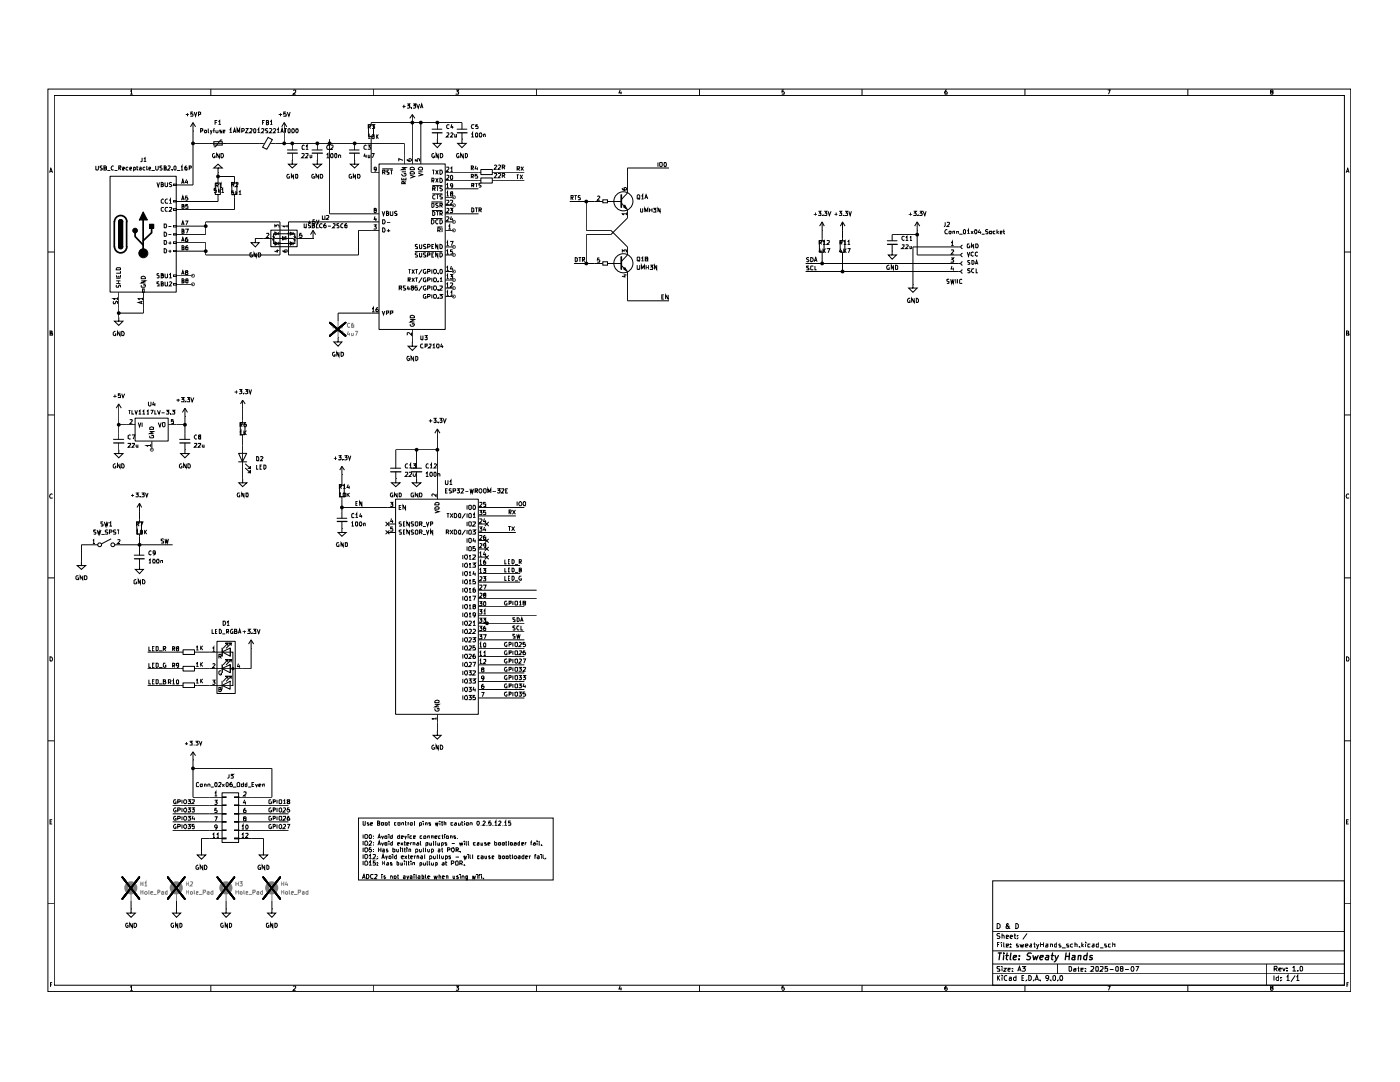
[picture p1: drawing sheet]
<svg xmlns="http://www.w3.org/2000/svg" width="279mm" height="216mm" viewBox="0 0 279 216" stroke-linecap="round" stroke-linejoin="round" font-family="sans-serif">
<g fill="none" stroke="#000" stroke-width=".2">
<path d="M9.6 17.8h260v180.1h-260zM10.8 19h257.5v177.6h-257.5zM26 18.2l.2-.3v.9M26 18.8h.5M42.1 17.8v1.2M58.5 18h.5v.4l-.5 .4h.5M74.6 17.8v1.2M91 17.9h.5l-.2 .4 .2 .1v.3h-.5M107.1 17.8v1.2M123.8 17.9l-.3 .6h.5M123.9 18.3v.5M139.6 17.8v1.2"/>
<path d="M156.5 17.9h-.4l-.1 .5 .4-.1 .1 .2v.3l-.5-.1M172 17.8v1.2M189 17.9h-.2l-.3 .5 .1 .4h.4l.1-.3-.2-.2-.4 .2M204.5 17.8v1.2M221.1 17.9h.5l-.4 .9M237.1 17.8v1.2M253.7 18.4l-.1-.1v-.3l.3-.1 .2 .3-.2 .2h-.3v.3l.4 .1 .1-.3-.2-.1M9.9 34.5l.3-.9 .3 .9M10 34.2h.4M19.1 33.1v.8h.2l.3-.1v-.7M20.4 33.2h-.4v.2l.4 .2v.3h-.4M20.7 33.5h.4l.1-.1-.1-.3h-.4v.8h.5v-.3l-.1-.1"/>
<path d="M21.4 34h.6M22 35.2h13.2v23.1h-13.2zM22.7 33.2l-.2-.1a.43 .43 0 0 0-.3 .4 .43 .43 0 0 0 .3 .4h.2M22.9 34h.5M23.7 33.5l.4-.1-.1-.3h-.3v.8M23.9 33.5l.2 .4M24.5 33.7l.4-.1-.2-.2-.2 .1v.4h.3M25.6 33.4h-.3l-.2 .1 .2 .4h.3M25.9 33.7l.3-.1v-.2h-.3v.5h.3M26.7 33.4h.3v.5h-.3M26.7 33.4v.8M27.3 33.4h.3"/>
<path d="M27.3 33.1v.8h.3M27.8 33.4h.4v.5M28.2 33.6l-.4 .1 .1 .2h.3M28.4 31.5v.7l-.4 .1M28.7 31.7l.3-.2v.8M28.7 32.3h.5M29 33.4h-.3l-.2 .1 .2 .4h.3M29.3 33.1v.8h.2M29.7 33.7l.4-.1-.1-.2h-.3v.5h.4M30.2 34h.7M31.1 33.1v.7l.1 .1 .4-.1v-.7M31.3 36.4l.3 .8 .2-.8"/>
<path d="M32.2 36.8l.4-.1-.2-.3h-.2v.8h.4v-.3l-.2-.1M32.3 33.2h-.4v.2l.4 .2v.3h-.4M32.7 39.8l-.3-.1-.2 .3v.4l.1 .1h.4M32.8 33.5l.4-.1-.2-.3h-.2v.8h.4v-.3l-.2-.1M32.9 36.4v.7l.2 .1h.3v-.8M33.4 39.8a.43 .43 0 0 0-.4 .2 .43 .43 0 0 0 .1 .5h.3M33.5 33.2l.4-.1v.3l-.5 .5h.5M33.8 40l.2-.3v.8M34.3 36.5l-.4-.1-.1 .2 .5 .4-.2 .2h-.3M34.4 33.9h.1M34.6 36.7h.6v.3h-.6zM34.7 33.3l.2-.2 .2 .2v.5l-.1 .1-.3-.1z"/>
<path d="M35.3 34h.7M36.1 33.4l.2-.3v.8M36.1 33.9h.5M36.2 36.7l.3-.9 .2 .9M36.2 40l.3-.9 .2 .9M36.3 36.4h.4M36.3 39.7h.4M37.1 22.9h.6M37.2 35.8l-.2 .6h.5M37.2 33.1l-.3 .3v.5h.4l-.1-.5h-.2l-.1 .2M37.4 39.1h-.3l-.1 .4 .4-.1 .1 .4-.2 .2-.3-.1M37.4 22.6v.6"/>
<path d="M37.4 36.1v.6M37.8 33.5h.3l.1-.3-.4-.1v.8M38.5 26.2h.1M38.5 22.3h-.4v.5h.4l-.1 .4-.3-.1M38.5 24.5v12.4h-3.3M38.5 28.6h14.3M38.5 24.5l-.5 .8M38.5 24.5l.5 .8M38.8 22.3l.2 .9 .3-.9M39.6 22.9l.4-.1v-.4l-.4-.1v.9M40 26.2l.5-.1v-.4l-.5-.1v.9M40.9 26l.3 .1-.1 .4h-.2z"/>
<path d="M41.6 25.6v.8l.1 .1M42 26l.2 .5M42.3 26l-.3 .7M42.5 26h.3M42.7 28.3h1.7v.7h-1.7zM42.8 30.6l-.4 .2v.4l.3 .3 .2-.1v-.2h-.1M42.8 25.6l-.1 .1v.8M42.9 24.5h.4M43 36.5h1v2.3h-1zM43.1 26l.1 .5 .3-.1M43.1 37h.4l.1-.3-.2-.1h-.3v.8M43.2 37.6h-.4v.4l.4-.1-.1 .5-.3-.1"/>
<path d="M43.3 24h-.4v.9M43.3 37l.3 .4M43.5 33.5h.9l-.9-.7-.8 .7h.8v.9M43.5 34.4h.1M43.5 26v.5M43.5 34.4v2.2M43.5 38.9v1.3h-8.3M43.5 35.2h3.3v1.4M43.6 24.3l.3-.3v.9M43.6 37.6v.8M43.6 24.9h.5M43.7 38.1l.2 .3"/>
<path d="M43.8 30.6v.9l-.5-.9v.9M43.9 37.8l-.3 .4M43.9 36.8l.2-.2v.8M43.9 37.4h.5M44.1 30.6h.3a.47 .47 0 0 1 .2 .6 .47 .47 0 0 1-.5 .3zM44.2 37.8l.2-.2v.8M44.2 26h-.3v.2h.3v.3h-.3M44.2 38.4h.5M44.4 27.9h-.4l-1 1.4h-.3M44.5 26.2h.4v-.2h-.4v.5h.4M45.8 25.9l.3-.3v.9M45.8 26.5h.5"/>
<path d="M46.2 36.8h.4l.1-.2-.1-.2h-.4v.8M46.3 36.5h1v2.3h-1zM46.5 36.8l.2 .4M46.6 26.5l.2-.9 .3 .9M46.6 38.1h-.4v.3h.4v.5h-.4M46.6 26.2h.4M46.8 38.9v2.9h-11.6M47.1 36.5h.4v.2l-.5 .5h.5M47.1 38.1v.8M47.1 38.6l.2 .3M47.3 26.5v-.9l.3 .6 .2-.6v.9M47.3 38.3l-.2 .4"/>
<path d="M47.7 38.3l.2-.2v.8M47.7 38.9h.5M48.3 26.2h.3l.2-.2-.2-.4h-.3v.9M49 25.6h.5l-.5 .9h.5M49.9 25.7h.4v.4l-.5 .4h.5M50.8 25.6l.2 .2v.7h-.3l-.1-.2v-.5zM51.4 25.9l.2-.3v.9M51.4 26.5h.5M52.1 25.7h.6v.4l-.6 .4h.6M52.4 24.5h.3M52.8 24h-.4v.9M53.2 24.5l.4-.2-.1-.3h-.3v.9l.4-.1v-.3h-.2"/>
<path d="M53.4 25.7h-.4v.3l.4 .2-.1 .3h-.3M53.5 27.4l.9 .4-1.2 2-.8-.4zM53.8 25.7l.3-.1 .2 .2-.5 .7h.5M53.9 24.3l.3-.3v.9M53.9 28.6h26.8v4.2M53.9 24.9h.5M54.5 25.7l.4-.1 .1 .2-.5 .7h.5M55.4 25.9l.1-.3v.9M55.4 26.5h.4M55.6 22.9h.7M56 22.6v.6M56 26.5l.3-.9 .3 .9"/>
<path d="M56.1 26.2h.4M56.7 26.2h.1M56.7 24.5l-.5 .8M56.7 24.5l.5 .8M56.7 24.5v4.1M56.7 25.6h.5M57 25.6v.9M57.1 22.3h-.5v.5l.4-.1 .1 .2v.3l-.5-.1M57.3 22.3l.4 .9 .2-.9M57.4 29.9h1.9M57.7 25.6l.2 .2-.1 .7h-.2l-.1-.2v-.5zM57.7 34.8h-.3l-.2 .3 .2 .5h.3v-.4"/>
<path d="M58.3 31.9v.9h.9l-.9 .7-.7-.7h.7M58.3 31.9h.1M58.3 28.6v1.4M58.3 30.6v1.3M58.4 25.6a.43 .43 0 0 1 .4 .5 .43 .43 0 0 1-.5 .4l-.1-.7zM58.6 34.8v.8l-.4-.8v.8M59 34.8h.3l.1 .2-.1 .6h-.3zM59.1 25.7h.1a.38 .38 0 0 1 .3 .4 .38 .38 0 0 1-.3 .4l-.2-.3zM60.3 30.7l.3-.1 .1 .4-.5 .5h.5M60.8 29h-.3l-.2 .2 .1 .6 .4-.1M61 30.7l.5-.1v.4l-.5 .5h.5M61 29.2l.3-.2v.8"/>
<path d="M61 29.8h.5M61.9 30.9v.5h.3M62.2 30.9v.6M62.3 29.9h2M62.6 34.8l-.4 .2v.4l.2 .2h.3v-.4h-.1M63.3 31.9v.9h.9l-.9 .7-.8-.7h.8M63.3 31.9h.1M63.3 28.6v1.4M63.3 30.6v1.3M63.6 34.8v.8l-.5-.8v.8M63.9 34.8l.4 .1 .1 .3-.1 .4h-.4zM65.2 30.9l.2-.3v.9"/>
<path d="M65.2 31.5h.5M65.7 29h-.2a.5 .5 0 0 0-.1 .8l.3-.1M65.8 27.8v14.9h9.9M66 30.7l.4-.1 .1 .2v.5l-.2 .2a.48 .48 0 0 1-.3-.8zM66 29h.4l.1 .4-.6 .4h.6M66.9 30.6h.2l.1 .2v.5l-.1 .2-.3-.2zM67.6 31l.2-.1 .2 .2v.4M67.6 30.9v.6M69.7 29.9h2M70.1 34.8l-.4 .2v.4l.1 .2h.4v-.4h-.2M70.8 31.9v.9h.7l-.7 .7-.9-.7h.9M70.8 31.9h.1"/>
<path d="M70.8 28.6v1.4M70.8 30.6v1.3M70.9 34.8v.8l-.4-.8v.8M71.4 34.8l.4 .1 .1 .3-.2 .4h-.3zM72.8 30.6l-.2 .6h.5M73.1 30.9v.6M73.1 29h-.2l-.3 .2v.4l.2 .2 .3-.1M73.4 29h.5l-.2 .3 .2 .1v.3h-.5M73.5 27.1l.2-.3v.9M73.5 30.9v.5h.3M73.5 25.3h.3l.2-.2-.1-.2h-.4v.7M73.5 27.7h.4"/>
<path d="M73.5 24.9h1v2.3h-1zM73.7 25.3l.3 .3M73.8 30.9v.6M74.1 25v-.5h18.1v1.3M74.1 27.3v7.1h1.6M74.2 30.6h.5l-.4 .9M74.2 27l.2-.2 .3 .1v.7l-.3 .1-.2-.2zM74.2 24.9h.6l-.3 .2 .3 .2v.3h-.6M75.1 33.7l-.3 .2-.1-.5h.4v.5l-.3 .3M75.1 26.8v.9M75.2 27.2l.3 .5M75.5 26.8l-.4 .5"/>
<path d="M75.6 32.7h13.3v33h-13.3zM76.3 33.7h2.1M76.4 34.4h.4v-.5h-.4v.9M76.6 34.4l.3 .4M77.6 33.9l-.4 .1v.3l.4 .2v.2h-.4M77.9 33.9h.5M78.1 33.9v.9M80.2 35.5v.4h.8v-.4M80.2 33.4h.8l-.8 .5h.8M80.2 34.3h.8M80.3 34.7l-.1 .2 .2 .2h.5l.1-.1-.1-.4h-.2v.2M80.3 21.2h.6"/>
<path d="M80.4 32l-.8-.3v.5M80.6 36.7v-.5h-.3l-.1 .5h.8M80.6 20.9v.7M80.6 35.6v.3M81 36.2l-.4 .3M81.3 31.7v.3l.3 .2h.4l.1-.4-.4-.1v.5M81.3 20.7h.5l-.4 .4 .4 .1v.2l-.2 .2-.3-.1M81.9 35l.8 .2-.8 .4M81.9 34.4a.48 .48 0 0 1 .5-.2 .48 .48 0 0 1 .3 .5h-.8zM82 33.4a.51 .51 0 0 1 .7 .5h-.8zM82.1 21.5v.1M82.3 24.5h.1"/>
<path d="M82.3 22.9l-.5 .7M82.3 22.9l.5 .7M82.3 22.9v9.9M82.5 20.7h.5l-.4 .4 .4 .1v.2l-.2 .2-.3-.1M82.9 31.7v.4l.4 .1-.1-.4 .2-.1h.3l-.1 .5M83.1 20.7l.4 .9 .2-.9M83.5 34.5l.8 .4-.8 .2M83.5 34.3h.8M83.6 33.4h.6l.1 .5h-.7l-.1-.3zM83.9 21.6l.3-.9 .2 .9M84 24.5v8.3M84 21.3h.3"/>
<path d="M86.2 36.1l.4-.1-.1-.4h-.3v.8M86.2 25.8h2M86.3 33.9h.4M86.3 37h2M86.3 38.7h2M86.4 37.7h.4v-.5h-.4v.9M86.4 36.1l.2 .3M86.5 33.9v.9M86.6 30.6l-.4 .2v.4l.2 .3 .3-.1v-.2h-.2M86.6 37.7l.3 .4M86.9 38.9h-.3l-.2 .2v.4l.1 .2 .4-.1M86.9 33.9l.6 .9"/>
<path d="M86.9 35.6l.6 .8M87.1 37.2h.4M87.1 38.9h.4M87.3 27.8v.8h.7l-.7 .9-.9-.9h.9M87.3 27.8h.1M87.3 24.5v1.3M87.3 26.5v1.3M87.3 37.2v.9M87.3 38.9v.8M87.5 30.6v.9l-.5-.9v.9M87.5 33.9l-.6 .9M87.5 35.6l-.6 .8"/>
<path d="M87.8 33.9h.3a.47 .47 0 0 1 .2 .6 .47 .47 0 0 1-.5 .3zM87.8 35.6a.49 .49 0 0 1 .4 .3 .49 .49 0 0 1-.1 .5h-.3zM87.9 30.6h.3a.47 .47 0 0 1 .2 .6 .47 .47 0 0 1-.5 .3zM88.3 37.2l-.5 .1v.3l.3 .1 .2 .2-.2 .2-.3-.1M88.3 38.9h-.5v.3l.5 .2-.1 .3h-.4M88.9 34.4h7.1M88.9 36.1h7.1M88.9 37.7h6.6M88.9 39.4h1.7M89.1 33.4h.4l.1 .3-.5 .5h.5M89.1 35h.5v.4l-.5 .4h.5M89.1 36.9l.2-.2v.8"/>
<path d="M89.1 38.5l.2-.2v.8M89.1 26.6l.4-.1 .1 .3-.5 .5h.5M89.1 37.5h.5M89.1 39.1h.5M89.7 25l-.4-.1-.2 .2v.4l.2 .1h.4M89.9 33.6l.3-.2v.8M89.9 26.6l.3-.1 .2 .2-.5 .6h.5M89.9 34.2h.4M90.1 35l.2 .1-.1 .7h-.2l-.1-.2v-.5zM90.1 38.7l-.2-.1v-.3h.3l.1 .3-.4 .1 .1 .4 .3-.1-.1-.3M90.2 24.8l-.2 .6h.5M90.3 37l-.1 .2-.3-.1v-.4h.4v.5l-.1 .3h-.2"/>
<path d="M90.3 25.1v.5M90.8 26.7v.6h.3M91.1 26.7v.6M91.2 25.8h2M91.6 30.6h-.3a.42 .42 0 0 0-.2 .6 .42 .42 0 0 0 .5 .2v-.2h-.2M92.2 27.8v.8h.8l-.8 .9-.9-.9h.9M92.2 27.8h.1M92.2 26.5v1.3M92.5 30.6v.9l-.6-.9v.9M92.9 30.6l.4 .2v.4l-.3 .3h-.1zM94.1 26.7l.2-.2v.8M94.1 35.2l.4-.1-.1-.3h-.3v.8"/>
<path d="M94.1 33.5h.3l.1-.3-.4-.1v.8M94.1 27.3h.5M94.1 37h.4l.1-.4h-.5v.7M94.2 35.2l.3 .4M94.2 33.5l.3 .4M94.3 37l.3 .3M94.6 25l-.4-.1-.1 .3 .1 .4h.4M94.8 36.6h.5M95 33.1l-.2 .6h.5M95.1 26.5l.2 .2-.1 .6h-.2l-.1-.1v-.5zM95.1 36.6v.7M95.2 34.8h-.4v.3l.4-.1 .1 .5-.5 .1"/>
<path d="M95.2 33.4v.5M95.3 24.9h-.3l-.1 .3 .3-.1 .2 .5h-.5M95.8 26.5a.43 .43 0 0 1 .4 .5 .43 .43 0 0 1-.4 .3l-.1-.6zM96 35.5h2.2v1h-2.2zM96 33.8h2.2v1h-2.2zM96 36.6h-.4v.3l.4 .2-.1 .2h-.3M96.5 26.8l.3-.1 .1 .6M96.5 26.7v.6M98.3 34.4h6.3M98.3 36.1h6.3M98.6 34.7l.5-.1v.2l-.5 .7h.5M98.6 33l.4-.1 .1 .2-.5 .7h.5"/>
<path d="M99.5 34.7l.3-.1 .1 .4-.5 .5h.5M99.5 33h.4v.3l-.5 .5h.5M100.2 35h.4l.1-.1v-.3h-.5v.9M100.2 33.4h.5v-.3l-.1-.2h-.4v.9M100.5 35l.2 .5M100.5 33.4l.2 .4M103.1 34.9h.4M103.2 33.7h.3l.2-.3-.5-.1v.7M103.3 34.9v.8M103.4 33.7l.3 .3M103.8 34.9l.5 .8M104 33.3l.5 .7"/>
<path d="M104.3 34.9l-.5 .8M104.5 33.3l-.5 .7M114 39.4h.3l.1-.4h-.4v.9M114.1 39.4l.3 .5M114.6 39h.5M114.9 39v.9M115.8 39l-.4 .1v.3l.4 .1v.3h-.4M119.2 39.2l.3-.1 .2 .2-.5 .7h.5M120.3 39.9h.9v.6h-.9zM124.2 37.5l.2 .4h.6v-.3l-.1-.2-.4 .1v.3l.2 .1M127.2 39l.1-.1 .4 .1-.1 .7-.4-.1zM127.2 39.5l.5 .3"/>
<path d="M128 39.1l.3-.2v.8M128 39.7h.4M128.7 39.7l.2-.8 .4 .8M128.8 39.4h.4M131.3 32.4v.9M131.7 32.5h.5v.6l-.2 .2-.3-.2zM132.6 32.4a.39 .39 0 0 1 .4 .4 .39 .39 0 0 1-.4 .4zM133.5 33.5h-8.3v5l-1.2 1.3M268.6 34.5l.4-.9 .2 .9M268.7 34.2h.4M9.6 50.3h1.2M23.2 54.9v.4h.8v-.4"/>
<path d="M23.2 56.6h.8M23.2 56h.8M23.2 55.6h.8M23.3 56.9v.4h.3l.2-.4 .2 .1v.3M23.3 53.5l.7-.1v.4h-.8zM23.4 59.6h-.8l.3 .3M23.4 59.3v.6M23.6 55v.3M23.6 56v.6M23.7 44.2h.8v5h-.8zM23.7 44.2l.3-.4 .4 .2 .1 .2M23.7 49.2l.3 .4 .4-.1 .1-.3"/>
<path d="M23.7 58.3v5M24 54.1v.4h-.8M28.2 56.9l.1 .4h.6l.1-.2v-.3h-.3v.2M28.2 56h.8l-.8 .5h.8M28.2 55.3a.47 .47 0 0 1 .5-.2 .47 .47 0 0 1 .3 .5h-.8zM28.4 57.7h.4v.6h-.4zM28.4 59.6h-.8l.2 .3M28.4 59.4v.5M28.6 42.3l.8 1.6h-1.6zM28.6 58.3v4.2h-4.9M29.8 44.7h.9v.9h-.9zM31.7 54.6l-.4 .1 .1 .2 .3 .1v.4h-.4"/>
<path d="M31.7 56.3h-.4v.3l.4 .1v.4h-.4M32.2 54.9h.3v-.3h-.3v.9l.4-.1v-.4l-.2-.1M32.2 56.6l.4-.1-.2-.3h-.2v.9h.3l.1-.4-.2-.1M32.7 41.5l-.4-.1-.1 .2v.4l.1 .2h.4M32.8 44.7l.4 .1 .1 .3-.2 .4h-.3zM32.8 46.3a.49 .49 0 0 1 .4 .3 .49 .49 0 0 1-.1 .6h-.3zM32.8 48l.4 .1 .1 .3-.2 .4h-.3zM32.8 49.6a.49 .49 0 0 1 .4 .3 .49 .49 0 0 1-.1 .6h-.3zM32.9 54.6v.7l.2 .2 .3-.1v-.8M32.9 56.2l.1 .9 .4-.1v-.8M33.4 41.5l-.3-.1-.2 .3 .2 .5h.3M33.6 45.2h.6"/>
<path d="M33.6 46.8h.6M33.6 48.5h.6M33.6 50.1h.6M33.8 41.5l.4-.1 .1 .2-.5 .6h.5M33.8 54.9l.2-.3v.9M33.8 56.3l.3-.1 .2 .2-.5 .7h.5M33.8 40.5h.5M33.8 55.5h.5M33.9 48.2v.6M33.9 49.9v.6M34.6 40h.6v.3h-.6zM34.6 41.7h.6v.3h-.6z"/>
<path d="M34.6 45h.6v.3h-.6zM34.6 46.6h.6v.3h-.6zM34.6 48.3h.6v.3h-.6zM34.6 49.9h.6v.3h-.6zM34.6 54.9h.6v.3h-.6zM34.6 56.6h.6v.3h-.6zM35.2 46.8h5.9v-2.5h14.8v6.6h-14.8v-2.5h-5.9M35.2 45.1h5.9M35.2 50.1h5.9M35.2 55h3.3M35.2 56.7h3.3M36.2 44.9l.3-.8 .2 .8"/>
<path d="M36.2 48.2l.3-.8 .2 .8M36.2 54.8l.3-.8 .2 .8M36.3 41.1h.4v-.3h-.4v.8h.4v-.4l-.1-.1M36.3 46.1l.4-.1-.1-.3h-.3v.9l.4-.1v-.3l-.1-.1M36.3 49.4l.4-.1-.1-.3h-.3v.9l.4-.1v-.3l-.1-.1M36.3 56h.3l.1-.2-.4-.2v.9l.4-.1v-.3l-.1-.1M36.3 44.7h.4M36.3 48h.4M36.3 54.6h.4M37 44.1h.5l-.3 .8M37 45.7h.6l-.4 .9M37.2 54.4l-.2-.2 .1-.2h.3l.1 .2-.5 .3 .1 .3 .4-.1-.2-.3"/>
<path d="M37.2 56l-.1-.3 .3-.1 .1 .4h-.4v.4l.1 .1 .3-.1-.1-.4M37.4 47.4h-.2l-.2 .3v.4l.4 .1 .1-.4-.2-.1-.3 .1M37.5 40.8h-.4v.3h.4v.5l-.4-.1M37.5 49l-.4 .2v.6h.4v-.4h-.3l-.1 .1M50.3 50.5h-.4v.1v.6h.5v-.2h-.2M51 47.6v.8h.7l-.7 .9-.9-.9h.9M51 47.6h.1M51 47.6h3.3l.3 .3v-.7l.3 .4h3.6l.3 .3v-.7l.4 .4h3.3M51.1 50.5v.8l-.4-.8v.8M51.6 50.5h.3a.47 .47 0 0 1 .1 .5 .47 .47 0 0 1-.4 .3zM53.2 46.6h.4l.1 .1-.5 .7h.5M54.1 45.9h5.2v3.3h-5.2z"/>
<path d="M54.6 47.2v-.6h4.2v.6M54.6 47.9v.7h4.2v-.7M54.9 46.3l.6 .3-.6 .3zM54.9 48.3l.6 .3-.6 .3zM54.9 45.4v-.5l.2 .2 .2-.2h.2l.2 .1-.1 .4M55.1 49.9h.6M55.4 49.8v.5l-.6-.2M55.5 46.3v.6M55.5 48.3v.6M56.4 47.2l.7 .4-.7 .3zM56.5 49.9v.2l.2 .2h.5v-.4h-.4v.3l.2 .1M56.8 47.2h.3v.7"/>
<path d="M57.3 45.1h-.8l.2 .3M57.3 44.9v.5M57.9 46.3l.6 .3-.6 .3zM57.9 48.3l.6 .3-.6 .3zM58.5 46.3v.6M58.5 48.3v.6M60.2 46.6h-.3l-.1 .4 .4-.1 .1 .3-.2 .2-.3-.1M60.7 44.6v.8l.2 .1 .2-.1v-.8M61.5 44.4h.6M61.7 44v.7M62 44.7h-.5v.3l.5 .1v.3h-.5M62.3 45h.4l-.1-.4h-.3v.9h.3l.2-.2-.2-.3"/>
<path d="M62.5 47.6h.1M62.5 46l-.5 .8M62.5 46l.5 .8M62.5 46v1.6M62.8 43.9h-.3l-.1 .4 .4-.1 .1 .3-.2 .2-.3-.1M63.2 44.6v.9h.4M63.2 43.9l.2 .8 .3-.8M64.3 44.7a.4 .4 0 0 0-.6 .3 .4 .4 0 0 0 .6 .4M64.3 43v.8l.5-.1v-.7M65 44.6h-.2l-.2 .4v.3l.2 .2 .3-.2-.1-.3h-.3l-.1 .1M65.2 43.1l.3-.1 .1 .3-.5 .5h.5M65.4 45.1h.6"/>
<path d="M66.5 44.7h.4v.3l-.5 .5h.5M67.6 44.7h-.4v.3h.4v.4h-.4M68.5 44.7l-.2-.1a.43 .43 0 0 0-.3 .4 .43 .43 0 0 0 .3 .5l.2-.1M69.3 44.6l-.4 .1-.1 .2v.5h.5v-.4h-.4l-.1 .1M74.6 44.9h.5l-.3 .3 .3 .1v.3h-.5M74.8 42v-.4l.3 .1v.2l-.4 .2v.2l.3 .1 .1-.3-.2-.1M74.8 43.2l-.1 .6h.5M75 43.5v.6M75.7 44.3h-18.1v6.6h13.9v-4.9h4.2M76.3 42.2l.2 .8 .3-.8M76.4 43.9h.3a.47 .47 0 0 1 .2 .5 .47 .47 0 0 1-.5 .3zM76.4 45.5a.48 .48 0 0 1 .4 .3 .48 .48 0 0 1-.1 .5h-.3z"/>
<path d="M77.1 42.6h.4v-.3l-.1-.1h-.3v.8h.4v-.3l-.1-.1M77.2 44.4h.7M77.2 46.1h.7M77.5 45.7v.6M77.9 42.2l.1 .8 .4-.1v-.7M79.2 42.2h-.3l-.2 .1 .1 .3 .4 .2v.2h-.5M79.7 57.5h.4v-.4h-.4v.8M79.9 57.5l.3 .4M80.9 57.1h-.4v.3l.4 .2v.2h-.4M81.4 55.9l.5-.1v-.3h-.5v.7M81.4 57.1l-.1 .6h.5M81.5 53.8h.5"/>
<path d="M81.6 55.9l.3 .3M81.6 57.3v.6M81.7 53.8v.8M82.2 57.4l-.2-.2 .1-.1h.4v.3l-.5 .2 .2 .3 .3-.2-.1-.3M82.2 53.8l.5 .8M82.2 55.5l.5 .7M82.7 53.8l-.5 .8M82.7 55.5l-.5 .7M82.8 50.2h5.5M82.9 55.5h.5M82.9 53.8h.5M83.1 53.8v.8"/>
<path d="M83.1 55.5v.7M83.3 48.8h-.4v.3l.4 .2v.3h-.4M83.3 50.5h-.4v.3l.4 .2v.2h-.4M83.3 57.1h-.4l-.1 .4 .4-.1 .1 .4h-.5M83.7 48.8l.1 .8 .4-.1v-.7M83.7 50.5v.7l.2 .1 .3-.1v-.7M84.2 53.8l-.6 1M84.2 55.4l-.6 1.1M84.2 57.1l-.6 1M85 48.8h-.3l-.2 .1 .1 .3 .4 .2-.1 .2h-.4M85 50.5h-.4l-.1 .1 .2 .3 .3 .1v.2h-.5M85 53.8h-.3l-.2 .1v.5l.2 .2 .3-.1v-.2h-.2"/>
<path d="M85 55.5h-.3l-.2 .1v.4l.2 .2h.3v-.3h-.2M85 57.1h-.3l-.2 .1v.5l.2 .2 .3-.1v-.2h-.2M85 58.8h-.3l-.2 .1v.4l.2 .2h.3v-.3h-.2M85.3 49.3h.4l.1-.2-.1-.3h-.4v.8M85.3 50.9h.5v-.4h-.5v.8M85.3 54.2h.5v-.4h-.5v.8M85.3 55.9h.4l.1-.4h-.5v.7M85.3 57.5h.5v-.4h-.5v.8M85.3 59.2h.4l.1-.4h-.5v.7M86 43.6h2.3M86.1 43.9h.3l.2 .1v.4l-.2 .3h-.3zM86.1 40.3h2.2"/>
<path d="M86.2 40.5l.4 .1v.6l-.2 .2h-.2zM86.2 50.9h.2M86.2 42h2.1M86.2 49.2h.2M86.2 53.8v.8M86.2 55.5v.7M86.2 57.1v.8M86.2 58.8v.7M86.4 42.2l.4 .2v.4l-.2 .2h-.2zM86.6 48.8h-.4v.8h.4M86.6 50.5h-.4v.8h.4M86.6 53.8h.4a.47 .47 0 0 1-.3 .8l-.2-.3z"/>
<path d="M86.6 55.5h.3l.2 .2-.2 .5h-.3zM86.6 57.1h.3l.2 .2v.4l-.2 .2h-.2l-.2-.2zM86.6 58.8h.3l.2 .2-.2 .5h-.3zM87 42.2h.5M87.3 42.2v.8M87.3 45.3h1M87.4 46h.3l.2-.4-.2-.1h-.3v.8M87.4 48.8v.8l-.5-.8v.8M87.4 50.5v.8l-.5-.8v.8M87.5 40.5h-.5l-.1 .2 .6 .5-.2 .2-.4-.1M87.5 43.9h-.4l-.2 .1v.4l.3 .3 .3-.1M87.5 54.5v.1"/>
<path d="M87.5 56.1v.1M87.5 57.8v.1M87.5 59.4v.1M87.6 46l.3 .3M87.7 58.8h.6l-.3 .2 .3 .2-.1 .3-.5-.1M87.8 41h.4v-.5h-.4v.9M87.8 42.7h.3l.2-.2-.2-.3h-.3v.8M87.8 43.9h.3a.47 .47 0 0 1 .2 .5 .47 .47 0 0 1-.5 .3zM87.8 48.8a.49 .49 0 0 1 .4 .3 .49 .49 0 0 1-.1 .5h-.3zM87.8 50.5h.3a.47 .47 0 0 1 .2 .5 .47 .47 0 0 1-.5 .3zM87.8 55.6l.2-.1v.7M87.8 57.1h.4l.1 .2-.6 .6h.6"/>
<path d="M87.8 56.2h.5M87.9 53.8a.43 .43 0 0 1 .4 .3 .43 .43 0 0 1-.3 .5l-.2-.2zM88 41l.3 .4M88 42.7l.3 .3M88.2 45.5v.8M88.9 49.3h1.7M88.9 50.9h1.7M88.9 54.2h1.7M88.9 42.7h6.6M88.9 44.3h1.7M88.9 46h1.7M88.9 41h1.7"/>
<path d="M88.9 55.9h1.7M88.9 57.5h1.7M88.9 59.2h1.7M89.1 40h.4l.1 .3-.5 .5h.5M89.1 41.7h.5v.3l-.5 .4h.5M89.1 43.3h.4l.1 .3-.5 .5h.5M89.1 48.4l.2-.2v.8M89.1 50.1l.2-.2v.8M89.1 53.4l.2-.2v.8M89.1 55l.2-.2v.8M89.1 56.7l.2-.2v.8M89.1 58.3l.2-.2v.8"/>
<path d="M89.1 49h.5M89.1 55.6h.5M89.1 50.7h.5M89.1 54h.5M89.1 57.3h.5M89.1 58.9h.5M89.5 45.1l.2-.2v.8M89.5 45.7h.5M89.8 41.6h.5l-.2 .3 .2 .1v.3h-.5M89.8 48.2h.6l-.3 .8M89.8 54.8h.5l-.2 .3 .2 .1v.3h-.5M89.9 40h.3l.1 .3-.5 .5h.5"/>
<path d="M89.9 56.6l.3-.1 .1 .3-.5 .5h.5M89.9 58.3l.3-.2v.8M89.9 58.9h.4M90.1 43.2l-.2 .6h.5M90.1 53.1l-.2 .6h.5M90.2 43.5v.6M90.2 53.4v.6M90.3 49.9h-.4v.4h.4l-.1 .4-.3-.1M94.1 41.5l.5 .2v.5l-.3 .1h-.2zM94.8 41.5h.5M95.1 41.5v.8M95.6 41.9h.4l.1-.2-.2-.2h-.3v.8"/>
<path d="M95.8 41.9l.3 .4M113.7 40.2h6.6M114.5 52.6h5.8M114.8 51.4l.4 .2v.5l-.2 .1h-.2zM115.5 51.4h.5M115.7 51.4v.8M116.2 51.8h.4l.1-.3-.5-.1v.8M116.4 51.8l.3 .4M117 40.2v5.8h4.9l3.3 3.3v1.6l-1.2 1.2M119.6 51.5h-.3l-.1 .4 .3-.1 .2 .2-.1 .3-.4-.1M120.3 52.2h.9v.7h-.9zM121.2 52.6h2.7"/>
<path d="M121.2 40.2h2.7M124 40.5l1.2 1.3v1.7l-3.3 3.3h-4.9v5.8M124 53l1.2 1.2v5.8h8.3M124.2 50.4v-.5l.3 .2 .1-.2h.4v.5M124.5 53.7l.2-.3 .3 .6zM124.5 54.9h.5M124.7 41l.3 .7-.5-.4zM124.7 54.8v.5l-.6-.2M125 42.7h-.8l.3 .2M125 42.4v.5M127.2 52.9v.9h.4l.1-.9M127.2 51.4h.5l-.1 .7-.4-.1z"/>
<path d="M127.2 51.9l.5 .2M127.8 41.6l.1 .7 .4-.1v-.6M128 53.8v-.9l.3 .6 .3-.6v.9M128 51.6l.3-.3v.8M128 52.1h.4M128.7 42.3v-.7l.2 .6 .4-.6v.7M128.8 51.6h.4v-.3h-.4v.8h.5v-.4l-.2-.1M128.9 52.9v.9M128.9 53.3h.5M129.4 52.9v.9M129.6 41.6v.7M129.6 41.9h.5"/>
<path d="M129.8 52.9h.5l-.3 .3h.2l.1 .2-.1 .4-.4-.1M130.1 41.6v.7M130.4 41.6h.5l-.3 .2 .3 .1v.4l-.5-.1M131.1 52.9v.9l-.5-.9v.9M131.7 41.6v.7l-.4-.7v.7M132.1 59.3h.3M132.5 58.8h-.4v.9h.4M133.3 58.8v.9l-.5-.9v.9M160.8 52.6h31M160.8 54.2h31M161.5 53.1l-.6 .1 .1 .2 .4 .1 .1 .3h-.6M161.5 51.5l-.4-.1-.2 .2 .6 .4-.2 .2-.4-.1"/>
<path d="M161.8 51.4a.43 .43 0 0 1 .5 .4 .43 .43 0 0 1-.5 .4zM162.3 53.2h-.5v.6h.5M162.4 42.8h.7M162.5 52.2l.3-.8 .3 .8M162.6 52h.4M162.6 53.1v.7h.4M162.7 42.4v.6M163.3 42.2h.5l-.2 .3 .2 .1v.3h-.5M163.5 48.4h.3l.2-.1-.1-.3h-.4v.8M163.5 48h1v2.3h-1zM163.7 49.6l-.2 .6h.5M163.7 48.4l.3 .4"/>
<path d="M163.8 49.9v.6M164.1 46h.1M164.1 44.3v3.8M164.1 50.4v2.2M164.1 44.3l-.5 .8M164.1 44.3l.4 .8M164.2 42.9v.1M164.2 48.3l.3-.3v.8M164.2 49.6v.9M164.2 48.8h.6M164.4 49.9l.4 .6M164.5 42.2h.5l-.2 .3 .2 .1v.3h-.5"/>
<path d="M164.8 49.6l-.6 .5M165 49.6h.6l-.3 .9M165.1 48.1l.3-.1 .1 .3-.5 .5h.5M165.3 42.2l.2 .8 .4-.8M166.5 42.8h.6M166.9 42.4v.6M167.5 42.2h.5l-.3 .3 .3 .1v.3h-.5M167.6 48.4l.5-.1-.1-.3h-.4v.8M167.7 48h.9v2.3h-.9zM167.8 49.6l-.3 .6h.6M167.8 48.4l.3 .4M168 49.9v.6"/>
<path d="M168.1 46h.1M168.1 44.3l-.4 .8M168.1 44.3l.6 .8M168.1 44.3v3.8M168.1 50.4v3.8M168.3 42.9v.1M168.4 48.3l.3-.3v.8M168.4 49.6v.9M168.4 48.8h.5M168.6 49.9l.3 .6M168.7 42.2h.5l-.3 .3 .3 .1v.3h-.5M168.9 49.6l-.5 .5"/>
<path d="M169.2 49.6h.5l-.4 .9M169.2 48.3l.2-.3v.8M169.2 48.8h.5M169.4 42.2l.3 .8 .2-.8M177.1 48h1.9M177.5 53a.43 .43 0 0 0-.5 .2 .43 .43 0 0 0 .1 .6h.4l-.1-.4M178 50.1v.8h.9l-.9 .8-.7-.8h.7M178 50.1h.1M178 48.8v1.3M178.3 52.9v.9l-.4-.9v.9M178.7 52.9l.4 .2v.7h-.4zM180 48.8h.4v.4l-.5 .4h.5"/>
<path d="M180.5 47.2h-.3l-.2 .1v.4l.2 .3 .3-.1M180.8 48.8h.4l.1 .2-.6 .6h.6M180.8 47.4l.2-.2v.8M180.8 48h.5M181.4 42.8h.6M181.6 59.6l-.1-.1a.47 .47 0 0 0-.4 .3 .47 .47 0 0 0 .2 .6h.3v-.4h-.2M181.6 49.1v.5l.3-.1M181.6 47.4l.2-.2v.8M181.6 48h.4M181.7 42.4v.6M181.9 49.1v.5M182.2 56.7v.8h.8l-.8 .8-.8-.8h.8"/>
<path d="M182.2 56.7h.1M182.4 42.2h.5l-.4 .3 .4 .2-.1 .3-.4-.1M182.5 59.5v.9l-.6-.9v.9M182.9 59.5l.4 .3v.4l-.2 .2h-.2zM183 46h.1M183 44.3v6.6h8.8M183 44.3l-.5 .8M183 44.3l.6 .8M183 46.8h-5v1.3M183.2 42.9v.1M183.6 42.2h.5l-.4 .3 .4 .2-.1 .3-.4-.1M184.2 42.2l.4 .8 .2-.8"/>
<path d="M188.6 44.4v.6l-.2 .2M189.1 45.9l-.2-.1a.5 .5 0 0 0-.2 .8h.4M189.1 44.4h.3l.1 .3-.5 .5h.5M189.4 55.8h-.4v.2l.4 .2-.1 .4h-.3M189.4 46.2h.4l-.1 .4h-.3zM189.7 55.7l.2 .9 .2-.6 .1 .6 .2-.9M189.8 48.4l.3-.2v.8M189.8 49.9h.4l.1 .1-.5 .7h.5M189.8 51.5h.5l-.3 .3 .3 .2-.1 .3-.4-.1M189.8 49h.5M190 53.1l-.2 .6h.5M190.2 46.2l.3-.1v.5"/>
<path d="M190.2 46.1v.5M190.2 53.4v.6M190.7 55.7v.9M190.9 46.2l.4-.1v.5M190.9 46.1v.5M191.1 55.7v.9M191.4 46.7h.7M191.8 49.3h-9.6v7.4M192 55.8l-.2-.1-.3 .2v.6h.5M192.1 48.9l-.3 .1v.3v.2l.3 .1M192.1 50.5l-.3 .1v.3v.2l.3 .1M192.1 52.2l-.3 .1v.3v.2l.3 .1"/>
<path d="M192.1 53.8l-.3 .1v.3v.2l.3 .1M192.4 45.8l.3 .2-.1 .6h-.2l-.1-.1v-.5zM193 50.3l.3 .8 .2-.8M193 46.1l.3-.3v.8M193 46.6h.5M193.5 48.7h-.4l-.1 .1 .1 .6h.4v-.3h-.1M193.5 52l-.4 .1v.1l.4 .3v.2h-.4M193.6 53.7h-.5v.2l.5 .3-.1 .2h-.4M193.8 46.1l.4 .5M194 52l.4 .1v.5l-.2 .1h-.2zM194.2 46.1l-.4 .5M194.3 48.7v.7l-.4-.7v.7"/>
<path d="M194.3 50.4l-.2-.1-.3 .2v.5l.3 .1 .2-.1M194.4 53.7a.37 .37 0 0 0-.5 .3 .37 .37 0 0 0 .5 .4M194.6 45.9a.38 .38 0 0 1 .4 .4 .38 .38 0 0 1-.4 .3l-.1-.3zM194.6 52.7l.3-.7 .3 .7M194.7 48.7l.5 .1v.3l-.1 .3h-.4zM194.7 52.6h.4M194.8 53.6v.8h.4M195.2 50.4l-.3-.1-.3 .2v.5l.3 .1 .3-.1M195.5 45.8l-.3 .6h.6M195.7 46.1v.5M195.9 46.7h.6M197.2 45.9l-.4-.1-.1 .2 .1 .2 .4 .2-.1 .2h-.4"/>
<path d="M197.4 46.2h.5v.4h-.4zM198.6 46.1l-.4 .1 .1 .4h.3M199 45.8v.8M199 46.3l.3 .3M199.3 46.1l-.3 .3M199.6 46.4l.4-.1v-.2h-.4v.5h.4M200.2 46.1h.4M200.3 45.8v.8h.3M268.3 50.3h1.3M10 66.5h.3l.1-.4-.4-.1v.9h.4l.1-.3-.3-.1M22.6 79.1h.7M22.7 60.1v.5h.2l.3-.5 .2 .1v.4"/>
<path d="M22.9 78.7v.6M23 66.2l-.1-.1-.3 .3v.4l.2 .2 .3-.1v-.3h-.2M23.7 63.3v.8h.8l-.8 .8-.8-.8h.8M23.7 63.3h.1M24 66.1v.9l-.6-.9v.9M24 78.6h-.4v.3h.4v.4l-.4-.1M24.3 78.6l.2 .7 .4-.7M24.3 66.1a.47 .47 0 0 1 .5 .3 .47 .47 0 0 1-.2 .6h-.3zM28.2 60.2v.4M28.4 60.1l-.8 .3 .8 .2M35.2 79.8h.7M35.6 79.6v.6"/>
<path d="M36.1 79.3h.6l-.3 .4h.3v.5l-.6-.1M37.3 79.3h.5l-.2 .4h.2v.5l-.5-.1M38.1 79.3l.2 .9 .4-.9M46.8 78.2h.6M47.2 77.9v.7M47.7 77.7h.6l-.3 .4h.3v.4h-.6M48.4 79.8v4.6M48.4 79.8l-.4 .8M48.4 79.8l.5 .8M48.6 78.5v.1M48.9 77.7h.5l-.2 .4h.2v.4h-.5M49.7 77.7l.2 .9 .3-.9"/>
<path d="M66.8 70.4l-.2-.1-.2 .1v.5l.2 .2 .3-.1v-.2h-.2M67.5 67.4v.8h.7l-.7 .9-.9-.9h.9M67.5 67.4h.1M67.6 70.3v.8l-.4-.8v.8M68.1 70.3a.43 .43 0 0 1 .5 .4 .43 .43 0 0 1-.5 .4zM74.2 61.6l.3-.2v.8M74.2 62.2h.6M75.4 61.4h-.1l-.3 .4 .1 .4h.3l.1-.3-.2-.2-.3 .2M75.7 62.5h-8.2v1.6M76.3 62.1l.2 .7 .3-.7M77.1 62.5l.4-.1v-.3h-.4v.7M77.9 62.5l.5-.1v-.3h-.5v.7"/>
<path d="M81.7 71.1h-.3a.5 .5 0 0 0 .1 .9l.2-.1v-.4h-.2M81.9 64.7l.1 .4h.5l.2-.3-.1-.2h-.3v.2M81.9 63.7h.8l-.8 .6h.8M81.9 63.1a.48 .48 0 0 1 .5-.2 .48 .48 0 0 1 .3 .5h-.8zM82.1 66.4v.5l-.5-.5-.3 .1 .1 .3M82.3 68.2v.9h.8l-.8 .8-.9-.8h.9M82.3 68.2h.1M82.3 65.8v2.4M82.5 71.1v.9l-.5-.9v.9M83 71.1l.4 .2v.4l-.3 .3h-.1zM84 67v.7l.2 .1 .2-.1v-.7M84.4 68.7h-.3l-.2 .3 .2 .4 .3-.1"/>
<path d="M84.7 67h.6l-.3 .3 .3 .1v.3h-.6M84.8 69.1l.5-.1v-.3h-.5v.7M85.6 68.7h.4v.3l-.5 .4h.5M86.4 68.8l.2-.1v.7M86.4 69.4h.5M87.2 68.7h.4l-.1 .7h-.2l-.2-.2zM88.1 68.6l-.1 .6h.5M88.3 68.9v.5M268.7 66.5h.4v-.4l-.4-.1v.9h.4l.1-.3-.2-.1M9.6 82.8h1.2M10.5 98.6a.44 .44 0 0 0-.6 .2 .44 .44 0 0 0 .2 .6l.4-.1M22.6 87.7h2.1"/>
<path d="M23 92.6l-.1-.1-.3 .3v.4l.2 .2 .3-.1v-.3h-.2M23.7 82.3h.1M23.7 89.7v.8h.8l-.8 .8-.8-.8h.8M23.7 89.7h.1M23.7 80.6v7.1M23.7 88.4v1.3M23.7 80.6l-.5 .8M23.7 80.6l.5 .8M23.7 84.7h3.3M24 92.5v.9l-.6-.9v.9M24.3 92.5a.48 .48 0 0 1 .5 .3 .48 .48 0 0 1-.2 .6h-.3zM25.6 88.6h.5l-.5 .6h.5"/>
<path d="M25.6 81.9h.5M25.8 81.9v.7M25.9 83.8l.4-.1 .1 .2-.5 .7h.5M26.1 86.9l-.3-.1-.2 .1v.6l.2 .1 .3-.1M26.2 98.9h.5M26.3 88.6h.5l-.5 .6h.5M26.3 81.9v.7h.4M26.3 86.8h.6l-.3 .8M26.5 98.5v.6M26.9 81.9l.3 .7 .2-.7M27 83.4h6.6v4.6h-6.6zM27.1 98.4h.5l-.3 .2 .3 .1v.4h-.5"/>
<path d="M27.2 88.7v.4h.3M27.5 88.7v.5M27.6 84.3l.2 .9 .3-.9M27.7 82l.2-.1v.7M27.7 82.6h.5M27.9 99.1h.1M28.3 98.4h.5l-.3 .2 .3 .1v.4h-.5M28.4 84.3v.9M28.4 82l.3-.1v.7M28.4 82.6h.6M29 98.4l.3 .7 .2-.7M29.3 82l.2-.1v.7"/>
<path d="M29.3 82.6h.4M29.6 80.2v.7l.2 .1 .3-.1v-.7M29.9 86.9l.1 .5h.6v-.5h-.3v.1M29.9 86.1h.7l-.7 .4h.7M29.9 85.3l.3-.1 .4 .1v.4h-.7zM30.1 88.9h-.9l.3 .2M30.1 81.9h.5l-.4 .7M30.1 88.6v.5M30.3 88v1.7M30.6 80.2l-.1 .6h.5M30.9 81.9v.7h.3M30.9 80.4v.6"/>
<path d="M31.4 81.9l.3 .7 .3-.7M31.6 84.3l.3 .9 .3-.9M32.3 82.4h.5M32.4 84.4h.5v.6l-.1 .2-.4-.2zM33.2 81.9h.5l-.3 .2 .3 .1v.3h-.5M33.6 84.7h3.3M34 82.5v.1M34.4 81.9h.5l-.3 .2 .3 .1v.3h-.5M34.6 83.7h-.4v.4h.4v.4h-.4M35.9 87.7h2M36.2 92.6l-.1-.1-.3 .3v.4l.2 .2 .3-.1v-.3h-.2M36.9 83.1h.1"/>
<path d="M36.9 89.7v.8h.9l-.9 .8-.8-.8h.8M36.9 89.7h.1M36.9 81.4v6.3M36.9 88.4v1.3M36.9 81.4l-.5 .9M36.9 81.4l.5 .9M37.1 80.1v.1M37.2 92.5v.9l-.5-.9v.9M37.5 92.5a.48 .48 0 0 1 .5 .3 .48 .48 0 0 1-.2 .6h-.3zM38.8 88.6h.5l-.5 .6h.5M39.3 86.9l-.3-.1a.45 .45 0 0 0-.2 .4 .45 .45 0 0 0 .3 .4l.2-.1M39.5 88.6h.5l-.5 .6h.5"/>
<path d="M39.8 87.1l-.2-.2 .4-.1v.2l-.4 .2v.3l.2 .1 .2-.1v-.4M40.4 88.7v.4h.3M40.7 88.7v.5M47.6 90.5h1.6l-.8 1.7zM47.6 92.2h1.6M47.8 86.2l.3-.3v.9M47.8 98.4h-.3l-.2 .3 .2 .4h.3l-.1-.3M47.8 86.8h.5M47.9 84.7h.4v-.4h-.4v.9M48 84.4h.9v2.3h-.9zM48.1 84.7l.2 .5M48.4 81.4h.1"/>
<path d="M48.4 95.5v.8h.9l-.9 .8-.7-.8h.7M48.4 95.5h.1M48.4 86.8v8.7M48.7 98.4v.7l-.4-.7v.7M48.7 85.9v.9M48.8 86.4l.4 .4M48.9 93.4l1 .9v-.5v.5h-.5M48.9 92.5l1 1v-.5v.5h-.5M49.1 98.4h.3l.1 .1-.1 .6h-.3zM49.1 84.3h-.3l-.1 .4v.3l.3 .2 .2-.5h-.5M49.2 85.9l-.5 .5M51.2 92.8v.8h.4"/>
<path d="M51.2 91.1l.4 .1v.1v.6h-.4zM51.9 93.1h.2M52 91.2l.3-.1 .2 .2-.5 .6h.5M52.2 92.8h-.3v.8h.3M52.7 92.8l.4 .2v.4l-.3 .2h-.1zM66.6 91.4h.6M67 91.1v.7M67.6 90.9h.5l-.3 .4h.3v.4h-.5M67.6 98.5l.3-.1v.7M67.6 99.1h.6M67.7 97.1h.4l.1-.3-.5-.1v.8M67.8 96.8h.9v2.3h-.9z"/>
<path d="M67.9 97.1l.3 .4M68.2 94.7h.1M68.2 93l-.4 .8M68.2 93l.5 .8M68.2 93v3.9M68.2 99.1v4.4M68.4 91.7v.1M68.5 98.5h.4l-.1 .6h-.3zM68.5 96.9l.2-.2v.8M68.5 97.5h.5M68.7 90.9h.6l-.3 .4h.3v.4h-.6M69.3 98.4v.7"/>
<path d="M69.4 98.7l.4 .4M69.5 90.9l.3 .9 .2-.9M69.5 96.7l-.2 .6h.5M69.7 96.9v.6M69.8 98.4l-.5 .4M77.9 93.4h2.1M78.4 98.4l-.4 .1-.1 .3 .2 .3h.3v-.3h-.2M78.9 99.6h16.6v42.9h-16.6zM79 95.5v.8h.8l-.8 .8-.9-.8h.9M79 95.5h.1M79 94.1v1.4M79.2 98.4v.7l-.5-.7v.7"/>
<path d="M79.7 98.4l.4 .1v.5l-.2 .1h-.2zM80.9 94.3h.5v.3l-.5 .5h.5M81.4 92.6a.43 .43 0 0 0-.5 .3 .43 .43 0 0 0 .1 .5l.4-.1M81.7 94.3l.3-.1 .1 .4-.5 .5h.5M81.7 92.8l.3-.3v.9M81.7 93.4h2.4M82.5 94.5v.4l.1 .2 .3-.1M82.5 92.5h.5l-.3 .4 .3 .1v.3h-.5M82.5 98.4h-.3l-.2 .1v.5l.2 .1h.3v-.3h-.1M82.9 94.5v.6M83.1 95.5v.8h.9l-.9 .8-.8-.8h.8M83.1 95.5h.1"/>
<path d="M83.1 89.7v3.8M83.1 94.1v1.4M83.4 98.4v.7l-.5-.7v.7M83.7 98.4l.5 .1v.3l-.1 .3h-.4zM85 94.5l.3-.3v.9M85 95.1h.5M85.5 92.6l-.2-.1a.5 .5 0 0 0-.1 .9l.3-.1M85.6 84h.7M85.8 94.3l.4-.1 .1 .2v.5l-.2 .2a.48 .48 0 0 1-.3-.8zM85.8 92.8l.3-.3v.9M85.8 93.4h.5M85.9 83.6v.7"/>
<path d="M86.5 83.5h.5l-.2 .3 .2 .1v.3h-.5M86.6 92.6l.3-.1 .2 .2-.5 .7h.5M86.7 94.2h.2l.1 .2v.5l-.1 .2-.3-.2zM87 98.5v.6l-.6-.6-.2 .2 .1 .4M87.3 87.2h.1M87.3 85.6v14M87.3 85.6l-.5 .8M87.3 85.6l.5 .8M87.3 89.7h-8.3v3.8M87.4 94.6l.2-.1 .2 .2v.4M87.4 94.5v.6M87.5 84.2v.1"/>
<path d="M87.7 83.5h.5l-.2 .3 .2 .1v.3h-.5M88.5 83.5l.2 .8 .4-.8M88.9 95.8l.1 .9h.3l.1-.2v-.7M88.9 98h.3M89.3 97.5h-.4v.9h.4M89.7 96.1l.3-.3v.9M89.7 96.7h.5M90.1 97.5l-.4 .1v.3l.4 .1v.3h-.4M90.4 98h.4l.1-.4-.5-.1v.9M91.2 97.5h.5l-.3 .4 .3 .1v.3h-.5M92 97.6l.5-.1v.2l-.5 .7h.5M92.9 98h.6"/>
<path d="M93.8 97.5l.2 .9 .1-.6 .2 .6 .2-.9M94.8 98h.4v-.5h-.4v.9M95 98l.3 .4M95.7 97.6h.4a.48 .48 0 0 1-.3 .8 .52 .52 0 0 1-.1-.8zM96.5 97.6h.5v.6l-.1 .2-.4-.2zM97.4 98.4v-.9l.2 .6 .4-.6v.9M98.3 98h.7M99.2 97.5h.6l-.3 .4h.2l.1 .3-.2 .2-.4-.1M100.1 97.6l.4-.1 .1 .2-.5 .7h.5M100.9 98h.3M101.3 97.5h-.4v.9h.4M268.3 82.8h1.3"/>
<path d="M269.2 98.6a.44 .44 0 0 0-.5 .2 .44 .44 0 0 0 .1 .6l.4-.1M9.6 115.3h1.2M15.7 114.9h-.4l-.2 .2v.4l.2 .1h.4v-.3h-.2M16.3 112v.9h.8l-.8 .7-.9-.7h.9M16.3 112h.1M16.5 114.9v.7l-.5-.7v.7M16.8 114.9h.4l.2 .2v.4l-.2 .1h-.4zM18.5 107.9l.2-.2v.8M18.5 108.5h.5M19.1 105.8h-.4l.1 .4 .3 .1-.1 .3h-.3M19.4 105.7l.2 .9 .2-.6 .1 .6 .2-.9M19.6 108.7h-3.3v3.3"/>
<path d="M20.2 106.7h.7M20.6 104.1h-.5v.4l.5 .1v.3h-.5M20.8 104.1l.3 .9 .1-.6 .1 .6 .3-.9M21.5 105.8l-.3-.1-.2 .2 .1 .3 .4 .1-.1 .3h-.4M21.8 106.2h.5v-.3l-.1-.2h-.4v.9M21.8 104.4l.3-.3v.9M21.8 105h.5M22.2 107.5l-2 1M22.9 108.7h11.6M23.1 105.8l-.3-.1-.2 .2 .1 .3 .4 .1-.1 .3h-.4M23.4 105.7h.4M23.4 107.7l.6 .1-.6 .7h.6"/>
<path d="M23.6 105.7v.9M26.8 110.8h1.9M27.2 115.7l-.2-.1-.3 .2 .1 .7 .5-.1v-.2h-.2M27.3 106l.1-.3v.9M27.3 104.6h.4v-.5h-.4v.9M27.3 106.6h.4M27.3 104.2h.9v2.3h-.9zM27.4 104.6l.4 .4M27.8 112.9v.7h.8l-.8 .9-.8-.9h.8M27.8 112.9h.1M27.8 102.1h.1M27.8 100.4v3.8"/>
<path d="M27.8 106.6v4.2M27.8 111.5v1.4M27.8 100.4l-.5 .9M27.8 100.4l.5 .9M28 115.6v.9l-.4-.9v.9M28 104.1h.5l-.3 .9M28.2 105.7l.2 .2v.7h-.3l-.1-.2v-.5zM28.4 115.6a.49 .49 0 0 1 .5 .4 .49 .49 0 0 1-.1 .5h-.4zM28.9 105.7v.9M29 106.2l.3 .4M29.3 105.7l-.4 .6M29.7 111.8l.3-.2v.7"/>
<path d="M29.7 112.3h.4M30.2 110l-.2-.1-.3 .2 .1 .6h.4M30.6 111.6a.47 .47 0 0 1 .4 .3 .47 .47 0 0 1-.1 .4h-.3zM31 110.2l-.1 .2h-.3v-.4h.4v.6l-.4 .1M31.3 111.7l.4-.1v.7h-.4zM32.1 111.9l.3-.1v.5M32.1 111.8v.5M32.7 107.6h-.5v.3l.5 .2-.1 .3h-.4M32.9 107.5l.2 .9 .2-.6 .1 .6 .2-.9M67.3 103.4h1.9M67.6 108.3h-.3l-.2 .3 .2 .4h.3v-.3M68.2 105.4v.9h.9l-.9 .7-.7-.7h.7"/>
<path d="M68.2 105.4h.1M68.2 101.3h10.8M68.2 104v1.4M68.5 108.3v.7l-.4-.7v.7M68.9 108.3h.4v.2v.5h-.4zM70.2 104.4l.2-.3v.9M70.2 105h.4M70.7 102.5l-.3-.1-.2 .3 .1 .6 .4-.1M70.9 102.7l.3-.3v.9M70.9 103.3h.6M71 104.1l.4 .1v.7l-.2 .1-.3-.2zM71 100.5h.3"/>
<path d="M71.4 100.1h-.4v.8h.4M71.8 104.2l.1-.1a.38 .38 0 0 1 .3 .5 .38 .38 0 0 1-.4 .3zM72 102.4l-.2 .6h.5M72.1 102.8v.5M72.2 100.1v.8l-.4-.8v.8M72.6 104.5h.3v.5M72.6 104.4v.6M77 105.8l.7 .8M77 104.1l.7 .9M77.4 104.6h1.6M77.4 106.3h1.6M77.7 105.8l-.7 .8"/>
<path d="M77.7 104.1l-.7 .9M77.9 100.2h.5l-.3 .4h.3v.4h-.5M78.1 103.5l-.1 .5h.5M78.3 103.8v.6M78.4 105.2h-.4v.4l.3-.1 .1 .4h-.4M79.7 101.3h.3M80.1 100.8h-.4v.9h.4M80.1 104.1l-.4 .1v.3l.4 .1v.3h-.4M80.1 105.8h-.4v.3l.4 .2v.3h-.4M80.5 104.6h.3M80.5 106.2h.3M80.9 104.1h-.4v.9h.4"/>
<path d="M80.9 105.7h-.4v.9h.4M80.9 100.8v.9l-.5-.9v.9M81.7 104.1v.9l-.5-.9v.9M81.7 105.7v.9l-.5-.9v.9M82.5 104.1h-.4l-.1 .2 .2 .3h.3v.2l-.1 .2-.4-.1M82.5 105.8l-.3-.1-.2 .2 .1 .3 .4 .1v.3h-.5M82.9 104.2h.5v.6l-.2 .2-.3-.2zM83.1 105.7l.3 .2-.1 .7-.4-.1v-.6zM83.7 104.6h.5v-.5h-.5v.9M83.7 106.2h.5v-.3l-.1-.2h-.4v.9M84 104.6l.2 .4M84 106.2l.2 .4"/>
<path d="M84.4 105.1h.6M84.4 106.7h.6M85.1 104.1l.2 .9 .3-.9M85.1 105.7l.2 .9 .3-.9M85.9 104.6h.4l.1-.4-.5-.1v.9M86.4 105.7v.9l-.5-.9v.9M86.8 101.8l.8 .3-.8 .3M86.9 100.4l.3-.2 .3 .1 .1 .4h-.8zM86.9 101.2h.6l.1 .4h-.8zM89.1 106.2h.4l.1-.3-.2-.2h-.3v.9M89.1 102.4h.6M89.3 106.2l.3 .4"/>
<path d="M89.4 102.4v.9M89.8 102.4l.6 .9M89.8 105.7l.6 .9M90.4 102.4l-.6 .9M90.4 105.7l-.6 .9M90.7 102.4a.48 .48 0 0 1 .4 .3 .48 .48 0 0 1-.1 .6h-.3zM90.7 105.7a.48 .48 0 0 1 .4 .3 .48 .48 0 0 1-.1 .6h-.3zM91.7 102.4l.2 .2v.7h-.3l-.1-.2v-.5zM91.7 105.7l.2 .2v.7h-.3l-.1-.2v-.5zM92.4 110.7v.9M92.4 112.3v.9M92.4 114v.9"/>
<path d="M92.4 115.6v.9M92.4 117.3v.9M92.4 119v.8M92.8 110.8l.4-.1 .1 .5-.2 .4a.47 .47 0 0 1-.4-.3 .47 .47 0 0 1 .1-.5zM92.8 114.1l.4-.1 .1 .5-.2 .4a.47 .47 0 0 1-.4-.3 .47 .47 0 0 1 .1-.5zM92.8 117.4l.4-.1 .1 .6-.2 .3a.47 .47 0 0 1-.4-.3 .47 .47 0 0 1 .1-.5zM92.9 102.4l-.7 1.1M92.9 105.7l-.7 1.1M93 112.3l.2 .1 .1 .5-.1 .3-.4-.1a.52 .52 0 0 1 .2-.8zM93 115.6l.2 .1 .1 .5-.1 .3-.4-.1a.52 .52 0 0 1 .2-.8zM93 119h.2l.1 .5-.1 .3-.4-.1a.52 .52 0 0 1 .2-.7zM93.2 100.8v.9"/>
<path d="M93.2 102.4v.9M93.2 104.1v.9M93.2 105.7v.9M93.2 107.4v.9M93.2 109v.9M93.6 100.9h.5v.6l-.2 .2-.3-.2zM93.6 104.2h.5v.6l-.2 .2-.3-.2zM93.6 107.5h.5v.6l-.2 .2-.3-.2zM93.6 111l.2-.3v.9M93.6 112.6l.2-.3v.9M93.6 114.3l.2-.3v.9M93.6 115.9l.2-.3v.9"/>
<path d="M93.6 117.6l.2-.3v.9M93.6 119.2l.2-.2v.8M93.6 111.6h.5M93.6 113.2h.5M93.6 114.9h.5M93.6 116.5h.5M93.6 118.2h.5M93.6 119.8h.5M93.7 102.4l.4 .2-.1 .7-.4-.1v-.6zM93.7 105.7l.4 .2-.1 .7-.4-.1v-.6zM93.7 109l.4 .2-.1 .7-.4-.1v-.6zM94.3 105.7h.6l-.3 .4 .3 .2-.1 .3-.5-.1"/>
<path d="M94.3 112.3h.6l-.3 .4 .3 .2-.1 .3-.5-.1M94.3 119h.6l-.3 .8M94.4 102.7l.3-.3v.9M94.4 104.2l.4-.1 .1 .3-.6 .6h.6M94.4 110.8l.4-.1 .1 .3-.6 .6h.6M94.4 103.3h.5M94.5 100.8a.43 .43 0 0 1 .4 .4 .43 .43 0 0 1-.3 .5l-.2-.2zM94.6 107.4l-.2 .5h.5M94.6 114l-.2 .5h.5M94.8 109h-.4v.5l.3-.1 .2 .2-.1 .3-.4-.1M94.8 115.6h-.4v.5l.3-.1 .2 .2-.1 .3-.4-.1M94.8 117.3l-.4 .2v.6l.3 .1 .2-.4h-.5"/>
<path d="M94.8 107.7v.6M94.8 114.3v.6M95.5 101.3h9.1M95.5 104.6h1.7M95.5 106.3h7.4M95.5 102.9h7.4M95.5 107.9h1.7M95.5 109.6h1.7M95.5 111.2h1.7M95.5 112.9h8.3M95.5 114.5h8.3M95.5 116.2h8.3"/>
<path d="M95.5 117.8h11.6M95.5 119.5h11.6M95.7 101.8h.5l-.3 .4 .3 .1v.3h-.5M95.7 105.2h.5l-.3 .3 .3 .1v.3h-.5M95.8 100.3l.3-.1 .1 .4-.5 .5h.5M95.8 103.6l.3-.1 .1 .4-.5 .5h.5M95.8 106.9l.3-.1 .1 .4-.5 .5h.5M95.8 108.5h.4v.3l-.5 .5h.5M95.8 110.4l.1-.3v.9M95.8 112l.1-.2v.8M95.8 113.7l.1-.3v.9M95.8 115.1h.4v.4l-.5 .4h.5"/>
<path d="M95.8 116.8l.3-.1 .1 .4-.5 .5h.5M95.8 118.4h.4v.4l-.5 .4h.5M95.8 111h.4M95.8 112.6h.4M95.8 114.3h.4M96.4 113.4h.5l-.2 .4h.2v.4h-.5M96.4 115.1h.5l-.2 .3 .2 .1v.3h-.5M96.4 116.7h.6l-.3 .9M96.7 103.5l-.2 .5h.5M96.7 105.2l-.2 .5h.5M96.7 110.1l-.2 .6h.5M96.7 118.8l-.2-.1v-.3h.4v.3l-.4 .1 .1 .4 .3-.1v-.3"/>
<path d="M96.8 107.5l.7 .8M96.8 110.8l.7 .8M96.8 109.1l.7 .8M96.8 104.1l.7 .9M96.9 106.8l-.4 .2v.6l.4 .1v-.5l-.4 .1M96.9 111.8l-.4 .2v.5h.4v-.4l-.4 .2M96.9 103.8v.6M96.9 105.5v.5M96.9 110.4v.6M96.9 100.2h-.4v.4h.4v.4h-.4M96.9 101.8h-.4v.5h.4v.4l-.4-.1M96.9 108.8v.2h-.3l-.1-.5h.4v.6v.2h-.3"/>
<path d="M97.5 107.5l-.7 .8M97.5 110.8l-.7 .8M97.5 109.1l-.7 .8M97.5 104.1l-.7 .9M100.7 111.7v.8h.4M100.7 115v.8h.4M100.7 113.4v.7h.4M101.2 120h-.4l-.1 .3 .1 .4h.4l-.1-.3M101.4 105.1h.5M101.4 112.1h.3M101.4 115.4h.3M101.4 113.7h.3"/>
<path d="M101.6 102.2h.3l.1-.4h-.4v.8M101.7 105.1v.8M101.8 111.7h-.4v.8h.4M101.8 115h-.4v.8h.4M101.8 113.4h-.4v.7h.4M101.8 102.2l.2 .4M102.1 105.1l.6 .8M102.2 111.7l.4 .1v.5l-.2 .2h-.2zM102.2 115l.4 .1v.5l-.2 .2h-.2zM102.2 113.4l.4 .1v.5l-.2 .1h-.2zM102.3 101.8l.6 .8M102.4 120v.7"/>
<path d="M102.7 105.1l-.6 .8M102.8 112.6h.6M102.8 115.9h.6M102.8 114.2h.6M102.9 101.8l-.6 .8M103.2 100.1v.8M103.6 112.1h.4v-.3l-.4-.1v.8M103.6 113.7h.4v-.3h-.4v.7h.4v-.3l-.1-.1M103.8 100.1h.1a.52 .52 0 0 1 .1 .8l-.4-.1a.52 .52 0 0 1 .2-.7zM103.8 112.1l.2 .4M104 115h-.3a.42 .42 0 0 0-.2 .5 .42 .42 0 0 0 .5 .2v-.2h-.1M104.5 100.2l.2-.1 .2 .1-.1 .7h-.2l-.2-.2z"/>
<path d="M268.3 115.3h1.3M10 131.1a.49 .49 0 0 1 .4 .3 .49 .49 0 0 1-.1 .5h-.3zM29.5 130.1h7.1M29.5 133.4h7.1M29.5 136.8h7.1M29.7 132.3v.9h.4M29.7 129v.9h.4M29.7 135.6v.9h.4M30.4 132.7h.2M30.4 129.4h.2M30.4 136h.2M30.8 132.3h-.4v.9h.4"/>
<path d="M30.8 129h-.4v.9h.4M30.8 135.6h-.4v.9h.4M31.2 132.3l.4 .1v.6l-.3 .2h-.1zM31.2 129l.4 .1v.6l-.3 .2h-.1zM31.2 135.6l.4 .1v.6l-.3 .2h-.1zM31.7 133.2h.7M31.7 129.9h.7M31.7 136.5h.7M32.6 129.4h.3l.2-.1-.1-.3h-.4v.9M32.6 136h.4v-.3l-.4-.1v.9h.3l.2-.4-.3-.1M32.8 129.4l.3 .5M33 132.3h-.3l-.1 .2v.4l.2 .3 .3-.1v-.3h-.2"/>
<path d="M33.6 136.1h.3l.2-.3-.2-.2h-.3v.9M33.9 136.1l.2 .4M34.5 129.4h.4v-.3l-.4-.1v.9M34.5 132.8h.4v-.4l-.4-.1v.9M34.5 135.9l.1-.3v.9M34.5 136.5h.4M34.6 129.4l.3 .5M34.6 132.8l.3 .4M35.4 129.4h-.2v-.3l.4-.1v.4h-.4l.1 .5 .3-.1v-.4M35.4 135.6l.2 .2v.7h-.3l-.1-.2v-.5zM35.6 132.8h-.4v-.4h.4v.6v.2h-.3M36.5 129.7h2.3v.9h-2.3z"/>
<path d="M36.5 133h2.3v.9h-2.3zM36.5 136.3h2.3v.9h-2.3zM38.9 130.1h7.6v6.7h-7.6M39.2 129.1l.2-.2v.8M39.2 132.4l.2-.2v.8M39.2 135.7l.2-.2v.8M39.2 129.7h.4M39.2 133h.4M39.2 136.3h.4M40 128.9v.8M40 132.2v.8M40 135.5v.8"/>
<path d="M40.1 129.3l.4 .4M40.1 132.6l.4 .4M40.1 135.9l.4 .4M40.5 128.9l-.5 .5M40.5 132.2l-.5 .5M40.5 135.5l-.5 .5M42.3 125.6v.8h.5M42.4 129.4l.3-.3v.9M42.4 132.5l.4-.1 .1 .2-.5 .7h.5M42.4 135.7h.5l-.2 .4h.1l.1 .3-.1 .2-.4-.1M42.4 130h.5M43 126h.3"/>
<path d="M43.3 128h3.6v10.4h-3.6zM43.3 125.6h-.3v.8h.3M43.7 131h.4v-.4h-.4v.8M43.7 137.6l.4-.1-.1-.3h-.3v.8h.3l.2-.2v-.1l-.3-.1M43.8 125.6l.4 .2v.4l-.2 .2h-.2zM43.9 131l.3 .4M44.1 133.9l-.4 .1v.4l.2 .3 .3-.1v-.2h-.2M44.3 130.1l1.6-.8v1.6zM44.3 133.4l1.6-.8v1.6zM44.3 136.8l1.6-.9v1.6zM44.3 129.3v1.6M44.3 132.6v1.6"/>
<path d="M44.3 135.9v1.6M44.4 129.4v1.6M44.4 132.7v1.6M44.4 126.5h.6M44.5 123.9h.4a.48 .48 0 0 1 .1 .6 .48 .48 0 0 1-.5 .3zM45.2 126.1l.4-.1-.1-.4h-.3v.8M45.3 124.2l.2-.3v.9M45.3 124.8h.5M45.4 126.1l.2 .3M45.5 128.9v-.6h-.5h.5l-1 1.1M45.5 132.2v-.5h-.5h.5l-1 1M45.5 135.5v-.5h-.5h.5l-1 1"/>
<path d="M46 129.4v1.6zM46 132.7v1.6zM46.1 128.9v-.6h-.5h.5l-1 1.1M46.1 132.2v-.5h-.5h.5l-1 1M46.1 135.5v-.5h-.5h.5l-1 1M46.4 133.2h.2l.1 .2-.1 .2h-.2l-.1-.2zM46.5 125.6h-.1a.48 .48 0 0 0-.4 .3 .48 .48 0 0 0 .1 .5h.4v-.3h-.2M46.8 126h.4v-.4h-.4v.8h.4l.1-.3-.1-.1M47.6 132.4l-.2 .6h.5M47.6 126.4l.2-.8 .3 .8M47.7 126.1h.3M47.7 132.7v.6"/>
<path d="M48.4 126.1h.7M48.8 125.8v.6M49.4 125.6h.5l-.3 .3 .3 .2v.3l-.5-.1M50.1 129.4h.1M50.1 127.7v5.7h-11.2M50.1 127.7l-.5 .8M50.1 127.7l.5 .8M50.3 126.3v.1M50.5 125.6h.5l-.2 .3 .2 .1v.4l-.5-.1M51.3 125.6l.3 .8 .3-.8M86.8 139.9l.5-.2 .3 .2v.3h-.8zM92.4 120.6v.9"/>
<path d="M92.4 122.3v.8M92.4 123.9v.9M92.4 125.6v.8M92.4 127.2v.9M92.4 128.9v.8M92.4 130.6v.8M92.4 132.2v.8M92.4 133.9v.8M92.4 135.5v.8M92.4 137.2v.8M92.4 138.8v.8M92.8 120.7l.4-.1 .1 .6-.2 .3a.47 .47 0 0 1-.4-.3 .47 .47 0 0 1 .1-.5z"/>
<path d="M92.8 124l.4-.1 .1 .6-.2 .3a.47 .47 0 0 1-.4-.3 .47 .47 0 0 1 .1-.5zM92.8 127.3l.4-.1 .1 .6-.2 .3a.47 .47 0 0 1-.4-.3 .47 .47 0 0 1 .1-.5zM92.8 129l.2-.1h.2v.8l-.4-.1zM92.8 133.9h.4l.1 .5-.2 .3a.47 .47 0 0 1-.4-.3 .47 .47 0 0 1 .1-.5zM92.8 137.2h.4l.1 .5-.2 .3a.47 .47 0 0 1-.4-.3 .47 .47 0 0 1 .1-.5zM92.9 130.6h.3l.1 .2-.2 .6a.47 .47 0 0 1-.4-.3 .47 .47 0 0 1 .2-.5zM93 122.3h.2l.1 .5-.1 .3-.4-.1a.52 .52 0 0 1 .2-.7zM93 125.6h.2l.1 .5-.1 .3-.4-.1a.52 .52 0 0 1 .2-.7zM93 132.2h.2l.1 .6-.1 .2-.4-.1a.52 .52 0 0 1 .2-.7zM93 135.5h.2l.1 .6-.1 .2-.4-.1a.52 .52 0 0 1 .2-.7zM93 138.8h.2l.1 .6-.1 .2-.4-.1a.52 .52 0 0 1 .2-.7zM93.6 133.9h.5l-.3 .3 .3 .1v.3h-.5"/>
<path d="M93.6 135.5h.5l-.3 .3 .3 .1v.3h-.5M93.6 137.2h.5l-.3 .3 .3 .1v.3h-.5M93.6 138.8h.5l-.3 .3 .3 .1v.3h-.5M93.6 120.9l.2-.3v.9M93.6 122.5l.2-.2v.8M93.6 124l.4-.1 .1 .4-.5 .5h.5M93.6 125.6h.5v.4l-.5 .4h.5M93.6 127.3l.4-.1 .1 .4-.5 .5h.5M93.6 128.9h.5v.4l-.5 .4h.5M93.6 130.6h.4l.1 .3-.5 .5h.5M93.6 132.2h.5v.4l-.5 .4h.5M93.6 121.5h.5"/>
<path d="M93.6 123.1h.5M94.3 127.2h.6l-.3 .4h.2l.1 .3-.2 .2-.4-.1M94.3 132.2h.6l-.3 .8M94.3 135.5h.6l-.3 .3 .3 .2-.1 .3-.5-.1M94.4 124.2l.3-.3v.9M94.4 125.6h.3l.2 .2-.6 .6h.6M94.4 133.9h.4l.1 .2-.6 .6h.6M94.4 124.8h.5M94.6 121l-.2-.3 .4-.1v.4l-.4 .1v.3l.2 .1 .3-.2-.2-.3M94.6 137.1l-.2 .6h.5M94.8 128.9h-.4v.4l.3-.1 .2 .2-.1 .3-.4-.1M94.8 130.6l-.4 .1v.6l.3 .1 .2-.2-.1-.3h-.3l-.1 .2"/>
<path d="M94.8 138.8h-.4v.4l.3-.1 .2 .2-.1 .3-.4-.1M94.8 137.4v.6M94.9 122.7l-.5 .1v-.5h.3l.2 .1-.2 .7h-.2M95.5 132.7h9.1M95.5 129.4h9.1M95.5 121.1h9.1M95.5 122.8h11.6M95.5 124.4h9.1M95.5 126.1h9.1M95.5 127.7h9.1M95.5 131h9.1M95.5 134.3h9.1"/>
<path d="M95.5 136h9.1M95.5 137.6h9.1M95.5 139.3h9.1M95.7 120.1h.5l-.3 .3h.3v.4h-.5M95.7 121.7h.5l-.3 .3 .3 .1v.3h-.5M95.7 123.4h.5l-.3 .3h.3v.4h-.5M95.7 125h.5l-.3 .3 .3 .1v.3h-.5M95.7 126.7h.5l-.3 .3 .3 .1v.3h-.5M95.8 128.5l.1-.2v.8M95.8 130.2l.1-.2v.8M95.8 131.8l.1-.2v.8M95.8 129.1h.4"/>
<path d="M95.8 130.8h.4M95.8 132.4h.4M96.1 138.2h.5l-.3 .8M96.3 133.6l-.2-.2 .1-.1h.3v.3l-.4 .2 .2 .3 .3-.2-.2-.3M96.4 123.4h.5l-.2 .3h.2v.4h-.5M96.4 126.7h.6l-.3 .8M96.5 121.9l.3-.2v.8M96.5 130.2l.3-.2v.8M96.5 131.7l.4-.1v.4l-.5 .4h.5M96.5 136.6h-.2l-.2 .3v.3l.3 .2 .2-.4h-.5M96.5 122.5h.4M96.5 130.8h.4"/>
<path d="M96.6 120.1h.3v.1v.5l-.1 .2-.3-.2zM96.6 135.3h-.5l.2-.4 .3 .1v.4l-.2 .3h-.2M96.7 128.3l.2 .1v.7h-.3l-.1-.2v-.5zM96.9 125l-.4 .2v.5h.4v-.4l-.4 .2M101.2 136.5h-.4l-.1 .3 .1 .4h.4l-.1-.3M101.2 134.9l-.1-.1a.39 .39 0 0 0-.5 .4 .39 .39 0 0 0 .6 .3l-.1-.2M101.2 129.9h-.4l-.1 .3 .1 .4h.4l-.1-.3M101.2 131.6l-.1-.1a.39 .39 0 0 0-.5 .4 .39 .39 0 0 0 .6 .3l-.1-.2M101.2 133.2h-.4l-.1 .3 .1 .4h.4l-.1-.3M101.2 128.3l-.1-.1a.39 .39 0 0 0-.5 .4 .39 .39 0 0 0 .6 .3l-.1-.2M101.2 138.2l-.1-.1a.39 .39 0 0 0-.4 .4 .39 .39 0 0 0 .5 .3l-.1-.2M101.6 136.9l.4-.1v-.3h-.4v.7"/>
<path d="M101.6 135.2h.3l.1-.3-.4-.1v.8M101.6 120.4l.4-.1v-.3h-.4v.7M101.6 130.3l.4-.1v-.3h-.4v.7M101.6 131.9h.3l.1-.3-.4-.1v.8M101.6 133.6l.4-.1v-.3h-.4v.7M101.6 128.6h.3l.1-.3-.4-.1v.8M101.6 138.5h.3l.1-.3-.4-.1v.8M102.4 128.2v.8M102.4 129.9v.7M102.4 131.5v.8M102.4 133.2v.7M102.4 134.8v.8"/>
<path d="M102.4 136.5v.7M102.4 138.1v.8M102.8 136.6h.5l-.1 .6h-.4zM102.8 134.9h.5v.6l-.2 .1-.3-.1zM102.8 125h-.4v.2l.4 .2-.1 .3-.3-.1M102.8 126.6h-.4v.2l.4 .2v.3h-.4M102.8 123.3h-.4v.3l.4 .1v.3h-.4M102.8 120.1h.5l-.1 .6-.4-.1zM102.8 130h.5l-.1 .6h-.4zM102.8 131.6h.5v.6l-.2 .1-.3-.1zM102.8 133.3h.5l-.1 .6h-.4zM102.8 128.3h.5v.6l-.2 .1-.3-.1z"/>
<path d="M102.8 138.2h.5v.6l-.2 .1-.3-.1zM103.1 126.6l.2 .7 .2-.6 .1 .6 .2-.7M103.2 123.3l.4 .1v.5l-.1 .1h-.3zM103.5 136.5h.5l-.2 .2 .2 .1v.4h-.5M103.5 134.8h.5l-.2 .3 .2 .1v.3h-.5M103.5 133.2h.5l-.2 .2 .2 .1v.4h-.5M103.5 138.1h.5l-.2 .3 .2 .1v.3h-.5M103.6 125l-.1-.1a.39 .39 0 0 0-.4 .5 .39 .39 0 0 0 .5 .2M103.6 120.1l.3-.1v.7M103.6 129.9h.4v.3l-.5 .4h.5M103.6 131.6h.4v.2l-.5 .5h.5M103.6 128.3h.4v.2l-.5 .5h.5"/>
<path d="M103.6 120.7h.4M103.9 124l.2-.7 .3 .7M104 124.9v.8h.4M104 123.9h.4M104.4 134.8h.5l-.3 .3h.2l.1 .4-.2 .1-.3-.1M104.4 131.5h.5l-.3 .8M104.4 133.2l.5 .1-.5 .6h.5M104.6 136.4l-.2 .6h.5M104.6 120.3l-.2-.1v-.2h.4l.1 .1-.2 .2-.3 .1 .1 .3h.3l.1-.2-.2-.2M104.8 129.9h-.3l-.1 .1v.6h.4l.1-.3-.2-.2-.3 .2M104.8 128.2h-.4v.4l.4-.1 .1 .4-.2 .1-.3-.1M104.8 138.1h-.4v.4l.4-.1 .1 .4-.2 .1-.3-.1"/>
<path d="M104.8 136.7v.5M268.7 131.1a.49 .49 0 0 1 .5 .3 .49 .49 0 0 1-.1 .5h-.4zM9.6 147.8h1.2M35.1 159.6l-.4 .1-.1 .3 .2 .4h.3v-.4h-.1M36.3 159.6v.8M36.9 148.4h.6M37.2 148.1v.6M37.5 159.6h.5l-.2 .2 .2 .1v.4h-.5M37.8 147.9h.5l-.2 .3h.2v.5h-.5M38.3 159.7l.5-.1v.3l-.5 .5h.5M38.5 151.6h.1M38.5 150v9.1h5.9"/>
<path d="M38.5 153.3h15.8v5.8h-6.6M38.5 150l-.5 .8M38.5 150l.5 .8M38.7 148.7h.1M39 147.9h.5l-.2 .3 .2 .1v.3l-.5 .1M39.7 156.2l-.3-.1-.2 .2v.6h.5M39.8 147.9l.2 .8 .3-.8M40 156.5h.4l-.1 .5h-.3zM40.8 157v-.5h.3v.5M41.5 157v-.5h.4v.5M42.1 157.1h.6M42.8 158.2l.3-.2v.8"/>
<path d="M42.8 159.7h.5l-.2 .3h.2v.4l-.1 .1-.4-.1M42.8 158.8h.5M42.9 156.2h.1a.38 .38 0 0 1 .4 .4 .38 .38 0 0 1-.4 .4l-.2-.4zM43.6 156.2h.5v.3l-.5 .5h.5M44.3 158.2h3.3v9.9h-3.3zM44.4 159h.7v.2h-.7zM44.4 156.5l.4 .5M44.8 156.5l-.4 .5M45.3 156.1l.2 .2v.7h-.3l-.1-.2v-.5zM45.7 154.5v.6l-.3 .2M46.1 154.5h.5l-.4 .3 .4 .1v.3l-.5 .1M46.3 156.1l-.3 .1-.1 .2v.5l.4 .1v-.5h-.3l-.1 .1"/>
<path d="M46.5 157.1h.7M46.8 159h.9v.2h-.9zM47.5 156.1l.3 .2-.1 .7-.4-.1v-.6zM48.6 158.1h.5v.3l-.5 .4h.5M48.6 156.1v.9h-.3l-.1-.5h.4M48.8 159.6l-.2 .6h.5M49 159.9v.6M49.3 156.1v.9h-.3l-.1-.5h.4M49.5 157.1h.6M50.3 156.5h.3M50.7 156.1h-.4v.9h.4M51 156.5l.2 .5 .2-.5"/>
<path d="M51.6 156.7l.5-.1-.1-.1h-.4v.4l.4 .1M52.4 157v-.5h.3v.5M54.1 159.6l-.4 .1 .1 .7 .4-.1v-.3h-.2M55.3 159.6v.8M55.7 159.7h.5l-.1 .7-.4-.1zM56.6 159.8l.2-.2v.8M57.5 159.9l-.2-.2 .4-.1 .1 .2-.5 .3 .1 .3 .4-.1-.1-.4M86.6 148.8l-.2-.1-.2 .2v.4l.2 .2 .3-.1v-.2h-.2M86.8 140.5h.8l-.8 .5h.8M86.9 141.4l-.1 .2 .2 .3h.5l.1-.2v-.3h-.3v.2M87 143.4h-.8l.2 .2M87 143.2v.4"/>
<path d="M87.3 145.9v.8h.7l-.7 .8-.9-.8h.9M87.3 145.9h.1M87.3 142.6v3.3M87.5 148.7v.8l-.5-.8v.8M87.9 148.7a.49 .49 0 0 1 .4 .3 .49 .49 0 0 1-.1 .5h-.3zM268.3 147.8h1.3M10 164h.3M10.4 163.6h-.4v.8h.4M26.2 179.7v1.7M34.5 164h9.9M34.5 160.7h9.9M34.5 162.4h9.9"/>
<path d="M34.5 165.7h9.9M35.1 161.3l-.1-.1a.43 .43 0 0 0-.4 .4 .43 .43 0 0 0 .4 .4h.1v-.3h-.1M35.1 162.9l-.4 .1-.1 .3 .2 .4h.3v-.4h-.1M35.1 164.6l-.1-.1a.43 .43 0 0 0-.4 .4 .43 .43 0 0 0 .4 .4h.1v-.3h-.1M35.2 179.7v1.7M35.5 161.6h.4l.1-.3-.5-.1v.8M35.5 160l.5-.1v-.2l-.5-.1v.8M35.5 163.3l.5-.1v-.2l-.5-.1v.8M35.5 164.9h.4l.1-.3-.5-.1v.8M36.3 161.2v.8M36.3 162.9v.8M36.3 164.5v.8"/>
<path d="M36.9 161.2h.2l.1 .3-.1 .5-.4-.2v-.3zM36.9 164.5h.2l.1 .3-.1 .5-.4-.2v-.3zM37.5 161.2h.5l-.2 .3 .2 .1v.4h-.5M37.5 162.9h.5l-.2 .2 .2 .1v.4h-.5M37.5 164.5h.5l-.2 .3 .2 .1v.4h-.5M38.3 161.2h.5l-.3 .3h.3v.5h-.5M38.5 162.8l-.2 .6h.6M38.8 164.5h-.5v.4l.5-.1v.5h-.5M38.8 163.1v.6M39.5 172.7l-.1-.1-.3 .3v.4l.2 .2 .3-.1v-.3h-.2M40.2 169.8v.8h.9l-.9 .8-.8-.8h.8M40.2 169.8h.1"/>
<path d="M40.5 172.6v.9l-.5-.9v.9M40.8 172.6a.47 .47 0 0 1 .5 .3 .47 .47 0 0 1-.2 .6h-.3zM42.5 166.5l.2-.2v.8M42.5 167.1h.4M42.8 163h.5l-.3 .8M43.3 161.3h-.4l-.1 .4 .4-.1 .1 .2v.3l-.5-.1M43.3 166.5l.2-.2v.8M43.3 167.1h.4M43.3 165h-.5l.2-.4 .3 .2v.3l-.1 .3h-.3M44.4 160.6h.7v.2h-.7zM44.4 162.3h.7v.2h-.7zM44.4 163.9h.7v.2h-.7z"/>
<path d="M44.4 165.6h.7v.2h-.7zM44.4 167.2h.7v.2h-.7zM44.4 167.3h-4.2v2.5M45.1 179.7v1.7M46.8 160.6h.9v.2h-.9zM46.8 162.3h.9v.2h-.9zM46.8 163.9h.9v.2h-.9zM46.8 165.6h.9v.2h-.9zM46.8 167.2h.9v.2h-.9zM47.7 164h9.9M47.7 160.7h9.9M47.7 162.4h9.9"/>
<path d="M47.7 165.7h9.9M47.7 167.3h4.9v2.5M48.3 164.8l.2-.2v.8M48.3 166.5l.2-.2v.8M48.3 167.1h.4M48.3 165.4h.4M48.8 163.3l-.2-.2 .1-.1h.3l.1 .2-.5 .3 .2 .3 .3-.1v-.3l-.2-.1M49 161.3l-.2 .1-.2 .6 .1 .1 .4-.1v-.3l-.3-.1-.2 .2M49 166.4l.4-.1 .1 .1-.5 .7h.5M49.1 164.7l.1-.1a.43 .43 0 0 1 .3 .4 .43 .43 0 0 1-.4 .4zM52 172.7l-.1-.1a.47 .47 0 0 0-.4 .4 .47 .47 0 0 0 .1 .5h.4v-.4h-.2M52.6 169.8v.8h.8l-.8 .8-.9-.8h.9"/>
<path d="M52.6 169.8h.1M52.8 172.6v.9l-.5-.9v.9M53.2 172.6l.5 .3v.4l-.2 .2h-.3zM54.1 162.9l-.4 .1 .1 .7 .4-.1v-.3h-.2M54.1 164.6l-.2-.1-.2 .2 .1 .6h.4v-.3h-.2M54.1 161.3l-.2-.1-.2 .2v.5l.2 .1h.3v-.3h-.2M54.3 179.7v1.7M54.5 163.3l.4-.1v-.2l-.4-.1v.8M54.5 164.9h.4v-.3l-.4-.1v.8M54.5 160l.4-.1v-.3h-.4v.8M54.5 161.6h.4v-.3l-.4-.1v.8M55.3 161.2v.8"/>
<path d="M55.3 162.9v.8M55.3 164.5v.8M55.7 163h.5l-.1 .7-.4-.1zM55.9 164.5l.3 .2v.5l-.2 .1-.3-.1v-.5zM55.9 161.2l.3 .2v.5l-.2 .1-.3-.1v-.5zM56.6 163l.4-.1v.3l-.5 .5h.5M56.6 164.6l.3-.1 .1 .3-.5 .5h.5M56.6 161.3l.3-.1 .1 .3-.5 .5h.5M56.6 160.4h.4M57.3 164.5h.5l-.3 .8M57.7 162.9h-.2l-.2 .3 .1 .5h.3l.1-.4-.1-.2-.4 .2M57.7 161.2h-.3l-.1 .4 .4-.1 .1 .4-.1 .1h-.4"/>
<path d="M71.5 163.2h38.9v12.4h-38.9zM72.3 175.3l.3-.8 .3 .8M72.4 175.1h.4M72.5 163.8l.1 .9 .3-.1v-.8M72.5 166.5v.8M72.5 167.8v.9M72.5 169.2v.8M72.5 170.5v.9M72.5 171.8v.8M72.8 166.6h.5l.1 .4-.2 .3-.4-.1zM72.8 169.2h.3l.3 .2v.4l-.3 .2-.3-.2zM72.8 170.6h.5a.47 .47 0 0 1-.3 .8l-.2-.2z"/>
<path d="M73 167.8a.47 .47 0 0 1 .4 .3 .47 .47 0 0 1-.2 .6l-.4-.1v-.6zM73 171.8a.47 .47 0 0 1 .4 .3 .47 .47 0 0 1-.2 .5l-.4-.1v-.5zM73.1 174.5h.4a.48 .48 0 0 1 .1 .5 .48 .48 0 0 1-.5 .3zM73.6 164.2h-.3v.1l.4 .3-.4 .1M73.7 167.9l.3-.1 .2 .2-.5 .7h.5M73.7 170.8l.2-.3v.9M73.7 172l.2-.2v.8M73.7 171.4h.5M73.7 172.6h.5M73.7 166.6l.1-.1a.48 .48 0 0 1 .3 .8h-.4zM73.9 164.4l.4-.1v-.1h-.4v.4l.4 .1M74.1 169.2h-.4v.4l.4-.1 .1 .3-.2 .2-.3-.1"/>
<path d="M74.5 167.3h.1M74.5 166.8v.1M74.5 168.6v.1M74.5 168.1v.1M74.5 169.9v.1M74.5 169.5v.1M74.5 170.6l.3-.1 .1 .4-.5 .5h.5M74.5 174.6l-.4-.1a.44 .44 0 0 0-.1 .5 .44 .44 0 0 0 .5 .3M74.8 174.6l.4-.1 .1 .2-.5 .6h.5M74.9 171.8h-.4v.4h.4l-.1 .4-.3-.1M75.3 171.3v.1M75.3 170.9h.1"/>
<path d="M75.3 172.5v.1M75.3 172.1v.1M75.3 164.2l.5-.1-.2-.3h-.3v.9h.4l.1-.4-.2-.1M75.4 167.3l.3-.8 .2 .8M75.4 168.7l.3-.9 .2 .9M75.5 167.1h.4M75.5 168.4h.4M75.5 169.2v.8M75.5 169.6h.5M76 169.2v.8M76.1 164.2h.4l-.1 .5-.3-.1zM76.1 166.8l.3 .5 .1-.5"/>
<path d="M76.1 168.1l.3 .6 .1-.6M76.2 171.4l.2-.9 .3 .9M76.2 174.5v.1M76.2 174.7v.6M76.3 171.1h.4M76.3 171.8v.8M76.3 172.2h.5M76.4 169.5h.3v.5M76.7 169.7l-.3 .1v.2l.3-.1M76.8 171.8v.8M76.9 164.2h.4l-.1 .5-.3-.1zM76.9 166.8h.3v.5l-.4-.1z"/>
<path d="M76.9 168.1h.3v.6h-.3zM76.9 174.8l-.2-.1-.1 .3 .4 .2-.2 .1h-.2M77 170.8l.1 .6 .2-.6M77.2 172.1l.3 .1v.4h-.3l-.1-.1 .4-.2M77.4 169.5l-.2-.1-.1 .3 .4 .1-.2 .2-.2-.1M77.5 164.2h.3M77.6 163.8v.8l.2 .1M77.6 166.5v.1M77.6 167.8v.1M77.6 170.9l.3-.1 .2 .1-.2 .5-.3-.1zM77.6 166.8v.5M77.6 168.1v.6"/>
<path d="M77.9 174.8l.2-.1 .2 .2v.4M77.9 174.7v.6M78.2 172.1h-.3v.3h.3v.2h-.3M78.3 166.5v.8h-.3v-.4l.3-.1M78.3 167.8v.9h-.2l-.1-.5 .3-.1M78.4 169.5h.4v.4h-.4M78.4 170.5v.1M78.4 169.2v.8M78.4 170.8v.6M78.6 174.8l.3-.1 .2 .2-.2 .4h-.3zM79.1 164.2h-.4v.4l.4 .1M79.2 169.4v.4l.1 .2 .2-.1"/>
<path d="M79.2 170.9l-.3-.1-.2 .1 .2 .5 .3-.1M79.2 170.5v.9M79.2 171.8v.8h.3l.1-.4-.4-.1M79.3 168.4l.5-.1-.1-.2-.4 .1v.4l.4 .1M79.3 174.7h.3M79.4 164.2h.4v.5l-.4-.1zM79.4 174.5v.8h.2M79.5 169.4v.6M79.8 166.5v.8h-.4v-.5h.4M79.9 169.2h.1M79.9 169.4v.6M80 172.1v.5l.3-.1"/>
<path d="M80 168.1l.4 .6M80.1 167h.4l-.1-.2h-.3v.5h.3M80.1 171l.4-.1-.1-.1-.3 .1v.3l.2 .2 .2-.1M80.2 164.7v-.5h.3v.5M80.3 169.2l.1 .8M80.3 172.1v.5M80.4 168.1l-.4 .6M80.5 174.8h.4v.5M80.6 168.1h.3M80.6 169.4h.3M80.7 171.8v.1M80.7 172.1v.5"/>
<path d="M80.8 166.8l.1 .5 .2-.5M80.8 167.8v.9h.1M80.8 169.2v.7l.1 .1M80.8 170.8l.4 .6M80.9 174.9l-.4 .1 .1 .3h.3M80.9 164.2h.2M80.9 163.8v.8l.2 .1M81.1 171.8l.1 .8M81.2 168.4l.4-.1-.1-.2h-.3v.6h.3M81.2 169.2h.1M81.2 174.7l.2 .6 .2-.6M81.2 169.4v.6"/>
<path d="M81.2 170.8l-.4 .6M81.4 166.5v.1M81.4 164.2v.5M81.4 166.8v.5M81.4 170.8h.3M81.4 172.1h.3M81.5 170.5v.7l.2 .2M81.5 171.8v.7l.2 .1M81.6 164.2h-.2M81.6 169.5h.4v.5M81.6 169.4v.6M81.9 164.2h.4v.4l-.3 .1z"/>
<path d="M81.9 174.8h.3v.5M82 171l.4-.1h-.4v.3l.1 .2 .2-.1M82 168.1v.6M82 171.8v.1M82 172.1v.5M82.2 166.8h-.3l-.1 .2 .1 .3h.3M82.2 168.1l-.2 .1M82.2 174.9l-.3 .1 .1 .3h.2M82.4 172.2l.3-.1v.5M82.4 172.1v.5M82.5 168.2h.3v.5M82.5 168.1v.6"/>
<path d="M82.5 167h.4v-.2h-.4v.5h.4M82.6 174.5v.1M82.6 174.7v.6M82.7 163.8l.1 .9M82.7 170.8v.6M83 169.5l.2-.1 .2 .2-.2 .4-.2-.1M83 170.8l-.3 .1M83 169.4v.9M83.1 174.5v.8M83.2 168.1l.4 .1v.5h-.4l-.1-.2 .2-.2h.3M83.2 170.9h.4v.5M83.2 170.8v.6"/>
<path d="M83.5 174.8h.3v.5M83.7 164.7h.4v-.5h-.4v.7M83.7 169.4l.1 .6 .3-.1M83.8 172.6l.4-.1-.1-.4h-.3v.8M83.8 174.9l-.4 .2 .2 .2h.2M83.9 167.8v.8l.2 .1M84 170.9h.3v.5M84.1 169.4v.6M84.2 166.8h-.3l-.1 .2 .1 .3h.3M84.2 174.8h.4v.5h-.4M84.2 174.5v.8M84.3 170.9l-.4 .2 .2 .3 .2-.1"/>
<path d="M84.5 163.8v.1M84.5 169.2l.1 .8M84.5 172.1v.4h.4M84.5 164.2v.5M84.6 166.9l.3-.1v.5h-.3zM84.7 170.5l.1 .9M84.9 164.7v-.5h.4v.5M84.9 169.2l.1 .8M84.9 174.5v.7l.2 .1M84.9 172.1v.5M85 168.7h.3v-.6h-.3v.8M85.3 171.8v.7l.1 .1"/>
<path d="M85.3 166.9l.4-.1v.5M85.3 169.4v.4l.2 .2 .2-.1M85.3 175l.5-.1-.2-.2-.3 .2v.3l.2 .1h.2M85.3 166.8v.5M85.7 171.8v.7l.1 .1M85.7 169.4v.6M85.8 168.1v.6l.3-.1M85.8 170.9l.2-.1 .2 .1-.2 .5-.2-.1M85.8 170.8v.8M85.9 164.2h-.3l.1 .2h.2v.3h-.3M86.1 166.9l.3-.1v.5M86.1 169.5l.3-.1 .1 .2-.1 .4-.3-.1"/>
<path d="M86.1 172.1v.4h.4M86.1 166.8v.5M86.1 168.1v.6M86.1 169.4v.9M86.5 167.8l.1 .9M86.5 170.8l.1 .6 .3-.1M86.5 172.1v.5M86.6 174.7l.2 .6 .1-.4 .2 .4 .2-.6M86.8 167h.4v-.2l-.4 .1 .1 .4h.3M86.9 164.2l.1 .5 .2-.5 .1 .5 .2-.5M86.9 172.6h.3v-.5h-.3v.8M86.9 170.8v.6"/>
<path d="M86.9 167.8l.1 .9M87.3 170.5l.1 .9M87.4 168.1v.6l.3-.1M87.5 169.5h.3v.5M87.6 174.8l.2-.1 .2 .2v.4M87.6 174.5v.8M87.7 170.5l.1 .9M87.7 168.1v.6M87.8 163.8v.1M87.8 169.7l-.3 .1v.2l.3-.1M87.8 164.2v.5M87.9 166.8l-.4 .1v.4h.4"/>
<path d="M88 164.2h.4M88.1 168.7l.4-.1-.1-.5h-.3v.8M88.1 170.8v.4l.2 .2 .2-.1M88.1 166.8h.4M88.1 169.4h.3M88.2 163.8v.9h.2M88.2 169.2v.6l.2 .2M88.3 166.5v.8h.2M88.3 172.1l.3 .1v.4h-.3l-.1-.1 .4-.2M88.3 175l.4-.1-.1-.2-.3 .1v.5h.3M88.5 170.8v.6M88.6 164.2h.4v.5"/>
<path d="M88.6 163.8v.9M88.7 166.5v.1M88.7 166.8v.5M88.9 170.9l.2-.1 .2 .1-.2 .5-.2-.1M88.9 170.8v.8M88.9 172.1h.3M89 171.8v.7l.2 .1M89.1 174.8h.3v.5M89.1 174.7v.6M89.1 166.8l.4 .1v.4l-.4-.1zM89.1 168.1h-.3l.1 .3h.2v.3h-.3M89.3 169.6h.4l.1-.3-.1-.1h-.4v.8"/>
<path d="M89.9 166.9h.3v.4M89.9 170.9h-.3l.3 .2-.1 .3-.2-.1M89.9 166.8v.5M90.1 172.3h.3l.2-.3-.2-.2h-.3v.8M90.2 169.2h.3l.2 .2-.2 .6-.4-.2zM90.2 168.3h.6M90.4 164.2h-.4v.4l.4 .1M90.4 174.7l.1 .6h.3M90.8 164.2h.3v.5h-.3l-.1-.2 .1-.2h.3M90.8 174.7v.6M90.9 166.8h-.3v.2h.2l.1 .3h-.3M90.9 171h.7"/>
<path d="M91 169.6h.4l.1-.3-.2-.1h-.3v.8M91.1 171.8l.3 .2-.1 .6-.4-.1v-.5zM91.2 169.6l.3 .4M91.3 167.3h.1M91.4 174.8l-.1-.1-.2 .2 .4 .3-.2 .1h-.2M91.5 164.2v.5l.4-.1M91.7 168.1l.2 .6 .1-.5 .2 .5 .2-.6M91.8 172.3h.3l.2-.3-.2-.2h-.3v.8M91.9 169.9v.1M91.9 174.5v.1M91.9 164.2v.5M91.9 174.7v.6"/>
<path d="M92 172.3l.3 .3M92.1 164.2h.4M92.2 163.8v.8l.3 .1M92.2 174.8l.3-.1 .1 .2v.4M92.2 174.7v.6M92.5 170.8l.2 .6 .1-.5 .2 .5 .1-.6M92.6 172.5v.1M92.7 163.8v.1M92.7 167.8v.1M92.7 164.2v.5M92.7 168.1v.6M93 164.2h.5v.4l-.4 .1z"/>
<path d="M93 167.8v.8l.2 .1M93.3 174.7v.8h-.3M93.3 174.8h-.3v.5h.3M93.5 167.8v.8l.1 .1M93.5 170.5v.1M93.5 170.8v.6M93.8 164.7v-.5h.4v.5M93.8 170.5v.7l.2 .2M94.3 170.5l.1 .9M94.3 174.7l.1 .6 .2-.4 .1 .4 .2-.6M94.9 168.1l-.4 .1 .1 .5h.3M95.2 163.9h.1a.38 .38 0 0 1 .4 .4 .38 .38 0 0 1-.4 .4l-.1-.4z"/>
<path d="M95.2 168.1h.4v.6h-.4l.1-.4h.3M95.2 174.5v.1M95.2 174.7v.6M95.5 174.7h.3M95.7 170.9h-.4v.4h.4M95.8 174.5l-.2 .1v.7M96 168.1v.6l.3-.1M96 170.9h.4v.5M96 164.7v.1M96.1 174.5v.1M96.1 174.7v.6M96.3 163.9l.4-.1 .2 .2-.6 .7h.6"/>
<path d="M96.3 168.1v.6M96.4 170.9l-.4 .1 .1 .4 .3-.1M96.5 175.3h.1M96.8 170.8v.4l.1 .2 .2-.1M97 168.1l-.3 .1 .4 .4-.4 .1M97.1 170.8v.6M97.2 164.7l-.1 .1M97.4 168.4l.4-.1-.1-.2-.3 .1v.4l.3 .1M97.8 170.9l-.2-.1-.1 .2 .4 .2-.2 .2-.2-.1M98 163.8h-.4l-.1 .4h.5v.5l-.5-.1M98.2 171l.3-.1v-.1l-.3 .1v.4h.3M98.4 164.7l-.1 .1"/>
<path d="M98.7 164.1l.3-.3v.9M98.7 167.8v.9h.4v-.5l-.4-.1M98.7 164.7h.5M99.5 163.9l.3-.1 .2 .2-.5 .7h.5M99.5 168.2h.4l-.1 .5-.3-.1zM99.6 170.9h.3v.4h-.3M99.6 170.5v.9M100.2 168.2h.5l-.1 .5-.4-.1zM100.2 170.9l.2-.1 .3 .1v.4l-.3 .1zM100.4 164.7l-.1 .1M100.7 164.1l.2-.3v.9M100.7 164.7h.5"/>
<path d="M100.9 168.1h.3M101 167.8v.9h.2M101 170.9h.4v.4h-.4zM101.5 167.8l.1 .9M101.7 170.8h.3M101.8 170.5v.7l.2 .2M101.9 163.8h-.4v.4h.4l-.1 .5-.3-.1M101.9 168.1l.4 .1-.1 .5h-.3zM102.3 170.5l.1 .9M102.6 168.1l.4 .1v.5h-.4l.1-.4h.3M102.6 170.9l.3-.1 .2 .4-.3 .2zM103.5 170.9h.3v.5"/>
<path d="M103.7 167.8v.9h-.2l-.1-.5 .3-.1M103.8 170.9l-.4 .2 .1 .3 .3-.1M104.1 168.4l.4-.1v-.2h-.4v.6h.4M104.6 170.9l-.3-.1-.2 .1 .2 .5 .3-.1M104.6 170.5v.9M104.8 168.1v.6M104.9 171l.4-.1h-.4v.4h.3M105.1 168.1l-.3 .1M105.7 170.8v.6M105.9 170.8l-.2 .1M105.9 168.1h.3M106.2 167.8l-.2 .1v.8"/>
<path d="M106.5 168.1l.3 .1v.5h-.3v-.4h.3M106.7 170.8h.3M107 170.5l-.2 .1v.8M107.2 167.8v.1M107.2 168.1v.6M107.3 170.9h.3v.5M107.6 167.8l.1 .9M107.6 170.9l-.4 .2 .2 .3 .2-.1M108 168.6v.1M108 170.5v.1M108 170.8v.6M108.4 170.5v.7l.1 .2"/>
<path d="M108.8 171.3v.1M198.1 175.8h70.2v20.8h-70.2zM268.7 164h.4M269.1 163.6h-.4v.8h.4M9.6 180.3h1.2M10.1 196.5h.2M10.4 196.1h-.3v.8M25.6 184.2h-.4a.5 .5 0 0 0 .2 .9l.2-.1v-.3h-.2M26 197l.2-.2v.8M26 197.6h.5M26.2 181.4v.8h.8l-.8 .8-.9-.8h.9M26.2 181.4h.1"/>
<path d="M26.4 184.2v.9l-.5-.9v.9M26.7 184.2h.4l.2 .2v.4l-.3 .3h-.3zM34.6 184.2h-.3a.43 .43 0 0 0-.1 .5 .43 .43 0 0 0 .4 .3l-.1-.3M35.2 181.4v.8h.9l-.9 .8-.7-.8h.7M35.2 181.4h.1M35.5 184.2v.9l-.5-.9v.9M35.9 184.2l.4 .2v.4l-.2 .3h-.2zM42.1 196.6v1.3M44.5 184.2h-.3a.43 .43 0 0 0-.1 .5 .43 .43 0 0 0 .4 .3l-.1-.3M45.1 181.4v.8h.9l-.9 .8-.7-.8h.7M45.1 181.4h.1M45.4 184.2v.9l-.4-.9v.9"/>
<path d="M45.8 184.2l.4 .2v.4l-.2 .3h-.2zM53.6 184.2h-.4v.2v.4l.2 .3 .3-.1v-.3h-.2M54.3 181.4v.8h.7l-.7 .8-.9-.8h.9M54.3 181.4h.1M54.4 184.2v.9l-.4-.9v.9M54.9 184.2h.3a.48 .48 0 0 1 .1 .6 .48 .48 0 0 1-.4 .3zM58.5 196.8h.5v.3l-.5 .5h.5M74.6 196.6v1.3M91 196.8h.5l-.2 .3 .2 .1v.3h-.5M107.1 196.6v1.3M123.8 196.7l-.3 .7h.5M123.9 197v.6"/>
<path d="M139.6 196.6v1.3M156.5 196.8h-.4l-.1 .4 .5-.1v.3l-.1 .2-.4-.1M172 196.6v1.3M189 196.8h-.3l-.2 .6 .2 .2 .4-.2-.1-.3h-.4l-.1 .2M198.1 194.3h70.2M198.1 192.4h70.2M198.1 189.7h70.2M198.1 185.8h70.2M199 184.3h.3l.3 .2v.5l-.3 .3h-.3zM199 194.6v1.1M199 188.5h.4M199.1 195.1l.5 .6"/>
<path d="M199.5 188h-.5v1M199.6 192.9h-.6v.4l.5 .1 .1 .2-.1 .2h-.5M199.6 186.3h-.5l-.1 .1 .1 .4 .5 .1-.2 .4-.4-.1M199.6 194.6l-.6 .6M199.9 188v.1M199.9 188.4v.6M200 194.6v.1M200 192.9h.1M200 186.7l.2-.1 .2 .2v.5M200 186.3v1M200 193.2v.6M200 195v.7"/>
<path d="M200.3 193.2h.5l-.5 .6h.5M200.3 188v.9l.2 .1M200.8 188.7l.4-.1v-.2h-.4v.6h.4M200.8 186.9h.4v-.2h-.4v.5h.4M201 194.7a.45 .45 0 0 0-.6 .5 .45 .45 0 0 0 .6 .4M201.2 193.5l.4-.1v-.2l-.4 .1v.4l.4 .1M201.4 184.8l-.3 .5-.3-.1a.6 .6 0 0 1 .4-.7l-.1-.2-.2 .1 .6 .9M201.4 195.1h.4v.6M201.6 186.9h.5l-.2-.3-.3 .2v.3l.2 .2 .2-.1M201.7 188.9v.1M201.7 188.4v.1M201.8 195.2l-.4 .1 .1 .4 .3-.1"/>
<path d="M202 193.7v.1M202 193.2v.1M202.3 186.6h.5M202.5 186.3v.9l.3 .1M202.7 184.3h.3l.2 .2v.5l-.2 .3h-.3zM202.8 195.1l-.4-.1-.1 .2v.3l.1 .2 .4-.1M202.8 194.6v1.1M203 187.2v.1M203 186.7v.1M203.1 193.8l.3-.9 .4 .9M203.2 188.4h-.3v.2l.3 .1 .1 .2-.4 .1M203.2 193.5h.5"/>
<path d="M203.5 188.4l.3 .6 .2-.5 .1 .5 .2-.6M204 192.9h.6l-.3 .3 .3 .2v.2l-.1 .2-.5-.1M204 195.2h.3M204.4 194.6h-.4v1.1h.4M204.5 196.6v1.3M204.6 188.7l.5-.1v-.2l-.5 .1v.4l.5 .1M204.8 195.6v.1M205 186.3l-.9 1.1M205.3 194.6h.3l.2 .3v.5l-.2 .3h-.3zM205.6 188.4h.3v.6h-.3l-.1-.2 .4-.2M206.2 195.6v.1M206.2 188.4h.5"/>
<path d="M206.4 188v1h.3M206.6 195.7l.3-1.1 .4 1.1M206.7 195.4h.5M206.8 188.4l.3 .6M207.3 188.4l-.3 .9h-.2M207.6 195.6v.1M207.7 188.5h.6M207.7 188v1M208.3 188v1M208.7 188.4h.4v.6h-.4l.1-.4h.3M209.3 195.1l-.1 .1h-.4l-.1-.1v-.3l.4-.2a.7 .7 0 0 1-.1 1.1h-.2M209.6 188.5h.5v.5"/>
<path d="M209.6 188.4v.6M209.7 195.6v.1M210.1 194.8l.3-.2 .2 .2v.7l-.1 .2-.4-.2zM210.9 188v1h-.3l-.1-.5 .4-.1M211.1 195.6v.1M211.1 192.4v1.9M211.6 194.7l.1-.1a.55 .55 0 0 1 .4 .6 .55 .55 0 0 1-.4 .5l-.1-.1-.1-.4zM211.7 188.4h-.3l-.1 .1 .4 .4-.4 .1M211.9 189.1h.8M213.3 188.4l-.5 .1 .2 .2h.3v.3h-.5M213.4 192.9h.3l.2 .2v.5l-.2 .2h-.3zM214.1 188.4h-.3l-.2 .1 .2 .5h.3"/>
<path d="M214.3 193.2h.4v.6h-.4v-.3l.4-.1M214.5 188.5h.5v.5M214.5 188v1M215 193.2h.4M215.2 192.9v.9h.2M215.4 188.9v.1M215.7 193.5l.4-.1v-.2h-.4v.6h.4M215.9 188v1M216 188.6l.2 .4M216.2 188.4l-.3 .3M216.6 193.7v.1M216.6 193.2v.1"/>
<path d="M216.7 188v.1M216.7 188.4v.6M217.6 188.4h-.4l-.1 .1 .1 .5h.4M217.8 192.9h.4l.1 .4-.6 .5h.6M218 188.4h.3v.6h-.3l-.1-.2 .4-.2M218.8 192.9h.3l.1 .1-.1 .8h-.3l-.1-.2zM219.3 188v1h-.4v-.6h.4M219.5 189.1h.7M219.6 192.9h.4l.1 .4-.6 .5h.6M220.8 188.4h-.3v.2l.3 .1 .1 .2-.4 .1M221.1 196.8h.5l-.4 .8M221.1 192.9h-.5v.4h.5l-.1 .5-.4-.1"/>
<path d="M221.5 193.5h.7M221.7 188.4l-.5 .1v.4l.5 .1M222.1 188.5l.4-.1v.6M222.1 188v1M222.7 193l.4-.1v.9l-.4-.2zM223.8 193.3l-.2-.1v-.3h.4l.1 .3-.5 .2v.3l.4 .1 .1-.4-.2-.1M224.5 193.5h.8M225.8 192.9h.1a.47 .47 0 0 1 .4 .4 .47 .47 0 0 1-.4 .5l-.2-.3zM226.6 192.9h.6l-.4 .9M237.1 196.6v1.3M252.7 192.4v4.2M253.7 197.1l-.1-.3h.4v.3l-.4 .1v.3l.1 .1 .4-.2-.2-.3"/>
<path d="M254.2 194.6v1.1M254.3 193.3h.4l.2-.1-.1-.4h-.5v1M254.5 193.3l.4 .5M255.2 195.1l-.3-.1-.2 .2 .1 .4h.4M255.2 194.6v1.1M255.2 193.4l.5-.1-.1-.1h-.4v.5l.4 .1M255.6 195.6v.1M255.6 195.1v.1M256 193.2l.2 .6 .3-.6M256.8 195l.2-.4v1.1M256.8 195.7h.6M256.8 193.7v.1"/>
<path d="M256.8 193.2h.1M258 193.1l.3-.3v1M258 193.8h.6M258.5 194.6l-.9 1.3M258.7 195l.3-.4v1.1M258.7 195.7h.6M259 193.7v.1M259.5 192.8l.5 .2v.6l-.2 .2h-.3v-.2zM268.3 180.3h1.3M268.8 196.5h.3M269.1 196.1h-.3v.8"/>
<circle cx="27" cy="46" r=".47"/>
<circle cx="28.6" cy="50.5" r=".89"/>
<circle cx="124.4" cy="40.2" r="1.91"/>
<circle cx="124.4" cy="52.5" r="1.91"/>
<circle cx="19.9" cy="108.7" r=".38"/>
<circle cx="22.5" cy="108.7" r=".38"/>
<circle cx="36.9" cy="160" r=".36"/>
<circle cx="36.9" cy="163.3" r=".36"/>
</g>
<g fill="none" stroke="#000" stroke-width=".25">
<path d="M57.4 30.6h1.9M62.3 30.6h2M69.8 30.6h1.9M86.3 26.5h1.9M91.3 26.5h1.9M177.1 48.8h2M22.7 88.4h2M35.9 88.4h2M78 94.1h2M82.1 94.1h2.1M26.8 111.5h2M67.3 104h2"/>
<path d="M199.2 190.2h.7M199.6 190.2l-.2 1.3M200.3 190.2v.1M200.3 190.7l-.1 .8M200.7 190.7h.5M201 190.2l-.2 1.1 .3 .2M201.8 190.2l-.2 1.1 .2 .2M202.3 191.1l.6-.2v-.2h-.6l-.1 .6 .1 .2 .5-.1M203.4 191.3v.2M203.4 190.7v.1M205.8 190.2h-.7l-.1 .4 .6 .4v.3l-.2 .2-.5-.1M206.2 190.7l.1 .8 .4-.7 .1 .7 .4-.8"/>
<path d="M207.5 191.1l.7-.2v-.2h-.5l-.1 .1-.1 .5 .2 .2 .3-.1M208.8 190.7h.5l-.1 .8M209.3 190.9l-.7 .3 .2 .3 .4-.1M209.8 190.7h.5M210.1 190.2l-.2 1.2 .2 .1M210.6 190.7l.2 .8M211.2 190.7l-.6 1.1-.2 .1M212.7 190.8h.7M212.8 190.2l-.2 1.3M213.4 190.2v1.3M214 190.7h.5v.8M214.5 190.9l-.4 .1-.2 .3 .1 .2 .5-.1"/>
<path d="M215.2 190.7h.5l-.1 .8M215.2 190.7l-.1 .8M216.9 190.7h-.4l-.3 .6 .3 .2 .3-.1M217 190.2l-.2 1.3M218 190.7h-.4l-.1 .1v.2l.4 .1 .1 .2-.2 .2-.4-.1"/>
</g>
<g fill="none" stroke="#000" stroke-width=".34">
<path d="M124 38.9v2.5M22.8 44.2v5M22.9 44.2a1.23 1.23 0 0 1 1.2-1.2 1.23 1.23 0 0 1 1.2 1.2M22.9 49.2a1.23 1.23 0 0 0 1.2 1.3 1.23 1.23 0 0 0 1.2-1.3M25.3 44.2v5M27 46.4v.8l1.6 1.7M28.6 43.9v6.6M30.3 45.6v.8l-1.7 1.6M54.6 47.2h.1M54.6 47.9h.1M55.9 48.6h.1M57.6 46.6h.1"/>
<path d="M58.8 47.2h.1M58.8 47.9h.1M124 51.3v2.4M65.8 64.4l3.2 2.6M69 64.4l-3.2 2.6M24.4 175l3.4 4.4M27.8 175l-3.4 4.4M33.5 175l3.4 4.4M36.9 175l-3.4 4.4M43.4 175l3.4 4.4M46.8 175l-3.4 4.4M52.5 175l3.4 4.4"/>
<path d="M55.9 175l-3.4 4.4"/>
</g>
<g fill="#000">
<path d="M23.7 44.2h.8v5h-.8zM23.7 44l.5-.2 .3 .4h-.8zM23.7 49.2h.8l-.3 .4-.5-.1zM28.6 42.3l.8 1.6h-1.6zM29.9 44.8h.8v.8h-.8zM124.7 41l.3 .7-.5-.4zM124.7 53.4l.3 .6-.5-.3zM46.4 133.2h.2l.1 .2-.1 .2h-.2l-.1-.2z"/>
<circle cx="38.5" cy="28.6" r=".38"/>
<circle cx="43.5" cy="35.2" r=".38"/>
<circle cx="56.7" cy="28.6" r=".38"/>
<circle cx="58.3" cy="28.6" r=".38"/>
<circle cx="63.3" cy="28.6" r=".38"/>
<circle cx="65.8" cy="28.6" r=".38"/>
<circle cx="70.8" cy="28.6" r=".38"/>
<circle cx="82.3" cy="24.5" r=".38"/>
<circle cx="84" cy="24.5" r=".38"/>
<circle cx="87.3" cy="24.5" r=".38"/>
<circle cx="27" cy="46" r=".47"/>
<circle cx="28.6" cy="50.5" r=".89"/>
<circle cx="41.1" cy="45.1" r=".38"/>
<circle cx="41.1" cy="50.1" r=".38"/>
<circle cx="117" cy="52.6" r=".38"/>
<circle cx="117" cy="40.2" r=".38"/>
<circle cx="164.1" cy="52.6" r=".38"/>
<circle cx="168.1" cy="54.2" r=".38"/>
<circle cx="183" cy="46.8" r=".38"/>
<circle cx="23.7" cy="62.5" r=".38"/>
<circle cx="23.7" cy="84.7" r=".38"/>
<circle cx="36.9" cy="84.7" r=".38"/>
<circle cx="83.1" cy="89.7" r=".38"/>
<circle cx="87.3" cy="89.7" r=".38"/>
<circle cx="27.8" cy="108.7" r=".38"/>
<circle cx="68.2" cy="101.3" r=".38"/>
<circle cx="97.2" cy="124.4" r=".38"/>
<circle cx="38.5" cy="153.3" r=".38"/>
</g>
<g fill="none" stroke="#7f7f7f" stroke-width=".2">
<path d="M66.4 65.4h2M67.5 64.1v1.3M67.5 66.1v1.3M69.5 66.1l-.2 .6h.5M69.8 66.5v.5M69.8 64.6l-.3-.1-.2 .2v.4l.3 .3 .2-.1M70.2 66.5v.5l.3-.1M70.5 64.5h-.2l-.1 .2v.6h.4v-.5l-.4 .1M70.5 66.5v.5M70.9 66.1h.5l-.4 .9M26.2 178v1.7M28.1 178h.4"/>
<path d="M28.1 175.9v.9M28.1 177.6v.9M28.1 176.4h.4M28.5 175.9v.9M28.5 177.6v.9M28.9 178l.3-.1 .2 .4-.4 .2zM28.9 176.2l.2-.3v.9M28.9 176.8h.5M29.7 177.6l.1 .9M30.1 178.1l.4-.1-.1-.1-.3 .1v.3l.1 .2 .3-.1M30.6 178.5h.6M31.5 178h.4v-.3l-.4-.1v.9"/>
<path d="M32.3 178h.4v.5M32.7 178l-.4 .1v.4l.4-.1M33.4 178h-.4v.4h.4M33.4 177.6v.9M35.2 178v1.7M37.2 178h.5M37.2 175.9v.9M37.2 177.6v.9M37.2 176.4h.5M37.7 175.9v.9M37.7 177.6v.9M38 178l.3-.1 .1 .1-.1 .5-.3-.1z"/>
<path d="M38 176h.4v.3l-.5 .5h.5M38.8 177.6l.1 .9M39.2 178.1l.3-.1-.1-.1-.2 .1v.4h.3M39.7 178.5h.7M40.5 178h.4l.2-.1-.1-.3h-.5v.9M41.4 178h.3v.5M41.7 178l-.4 .2 .2 .3 .2-.1M42.5 178l-.3-.1-.1 .1 .1 .5 .3-.1M42.5 177.6v.9M45.1 178v1.7M47.1 175.9v.9M47.1 177.6v.9"/>
<path d="M47.1 178h.5M47.1 176.4h.5M47.6 175.9v.9M47.6 177.6v.9M47.8 175.9h.5l-.2 .4 .2 .1v.3h-.5M47.9 178l.3-.1 .1 .1-.1 .5-.3-.1zM48.7 177.6l.1 .9M49.1 178.1l.3-.1v-.1l-.3 .1v.4h.3M49.6 178.5h.7M50.5 178h.3l.2-.1-.1-.3h-.4v.9M51.3 178h.3v.5M51.6 178l-.4 .2 .2 .3 .2-.1"/>
<path d="M52.4 178l-.3-.1-.1 .1 .1 .5 .3-.1M52.4 177.6v.9M54.3 178v1.7M56.1 178h.5M56.1 175.9v.9M56.1 177.6v.9M56.1 176.4h.5M56.6 175.9v.9M56.6 177.6v.9M57 178l.1-.1 .3 .1v.4l-.3 .1zM57.1 175.9l-.1 .6h.5M57.4 176.3v.5"/>
<path d="M57.7 177.6v.7l.2 .2M58.2 178.1l.4-.1h-.4v.4h.3M58.7 178.5h.6M59.5 178h.4l.1-.1-.1-.3h-.4v.9M60.4 178h.3v.5M60.7 178l-.3 .1v.4l.3-.1M61.5 178l-.3-.1-.2 .1 .2 .5 .3-.1M61.5 177.6v.9"/>
</g>
<path d="M66.5 66.1h1.9" fill="none" stroke="#7f7f7f" stroke-width=".25"/>
<g fill="none" stroke="#7f7f7f" stroke-width=".85">
<circle cx="26.1" cy="177.2" r=".89"/>
<circle cx="35.2" cy="177.2" r=".89"/>
<circle cx="45.1" cy="177.2" r=".89"/>
<circle cx="54.2" cy="177.2" r=".89"/>
</g>
<g fill="none" stroke="#4c4c4c" stroke-width=".2">
<path d="M90.4 39.1h.4v.5h-.4zM38.3 54.8h.4v.4h-.4zM38.3 56.5h.4v.4h-.4zM90.4 40.8h.4v.4h-.4zM90.4 44.1h.4v.4h-.4zM90.4 45.7h.4v.5h-.4zM90.4 49h.4v.5h-.4zM90.4 50.7h.4v.4h-.4zM90.4 54h.4v.4h-.4zM90.4 55.7h.4v.4h-.4zM90.4 57.3h.4v.4h-.4zM90.4 59h.4v.4h-.4z"/>
<path d="M30.1 89.5h.4v.5h-.4z"/>
</g>
</svg>
